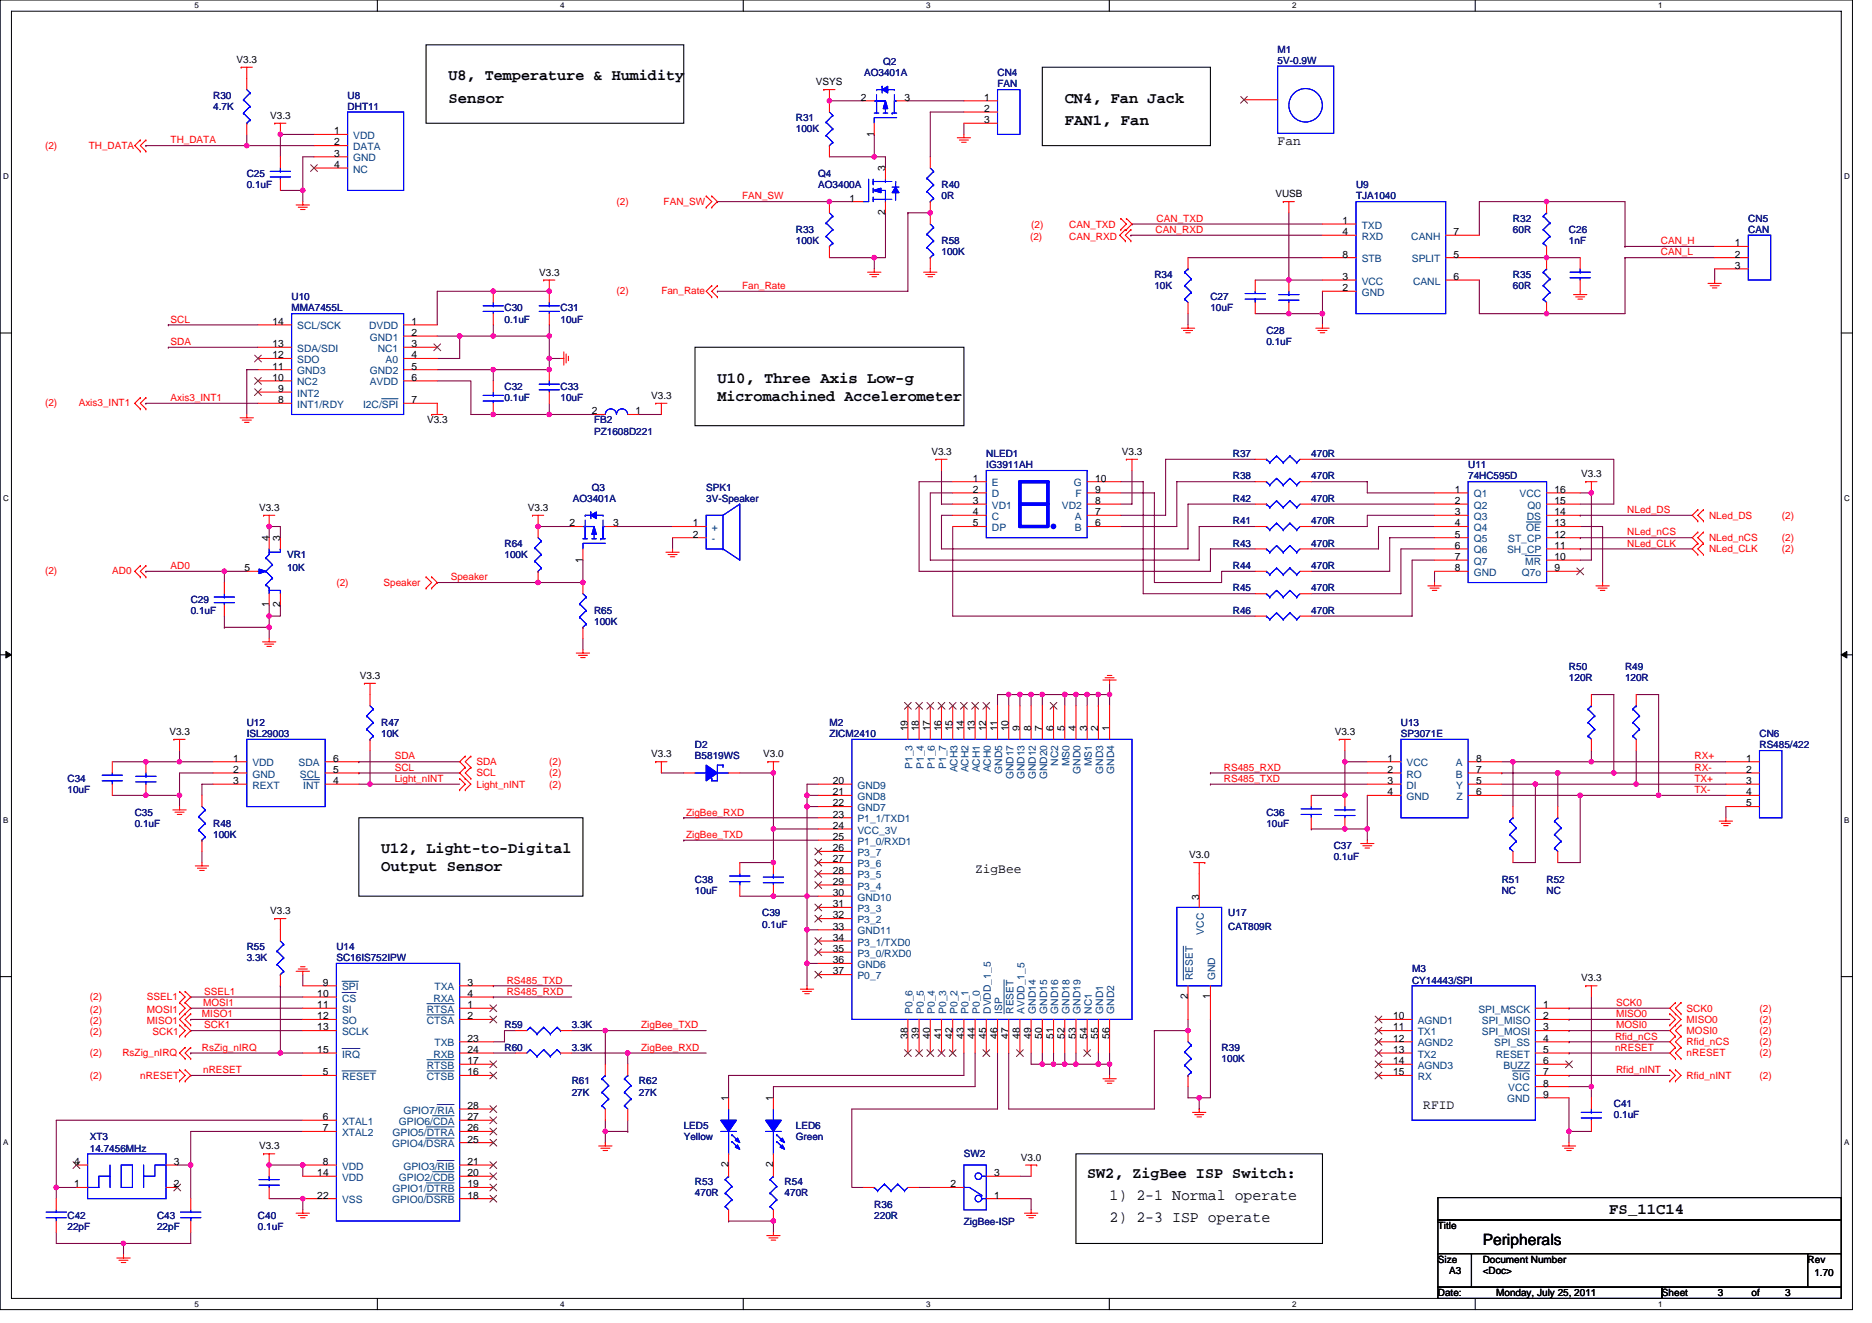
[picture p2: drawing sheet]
<svg xmlns="http://www.w3.org/2000/svg" width="297mm" height="210mm" viewBox="0 0 297 210" stroke-linecap="round" stroke-linejoin="round" font-family="sans-serif">
<defs><g id="words">
<g font-size="2.5">
<text x="71.2" y="12.8">U8, Temperature &amp; Humidity</text>
<text x="71.2" y="16.3">Sensor</text>
<text x="168.9" y="16.3">CN4, Fan Jack</text>
<text x="168.9" y="19.9">FAN1, Fan</text>
<text x="113.8" y="60.8">U10, Three Axis Low-g</text>
<text x="113.8" y="63.6">Micromachined Accelerometer</text>
<text x="60.5" y="135.4">U12, Light-to-Digital</text>
<text x="60.5" y="138.3">Output Sensor</text>
<text x="172.5" y="187">SW2, ZigBee ISP Switch:</text>
<text x="176.1" y="190.4">1) 2-1 Normal operate</text>
<text x="176.1" y="194">2) 2-3 ISP operate</text>
<text x="235.3" y="197.6">Peripherals</text>
<text x="255.4" y="192.7">FS_11C14</text>
</g>
<g font-size="2.1">
<text x="202.7" y="23">Fan</text>
<text x="154.7" y="138.6">ZigBee</text>
<text x="225.8" y="175.9">RFID</text>
</g>
<g font-size="1.6">
<text x="37.5" y="9.9">V3.3</text>
<text x="129.5" y="13.5">VSYS</text>
<text x="136.6" y="16">2</text>
<text x="143.5" y="16">3</text>
<text x="156.1" y="16">1</text>
<text x="156.1" y="17.8">2</text>
<text x="42.9" y="18.8">V3.3</text>
<text x="53" y="21.3">1</text>
<text x="53" y="23.1">2</text>
<text x="138.7" y="21.7" transform="rotate(-90 138.7 21.7)">1</text>
<text x="156.1" y="19.5">3</text>
<text x="53" y="24.9">3</text>
<text x="53" y="26.6">4</text>
<text x="140.5" y="27.2" transform="rotate(-90 140.5 27.2)">3</text>
<text x="134.8" y="32">1</text>
<text x="140.5" y="34.2" transform="rotate(-90 140.5 34.2)">2</text>
<text x="202.4" y="31.3">VUSB</text>
<text x="213" y="35.5">1</text>
<text x="213" y="37.3">4</text>
<text x="213" y="40.9">8</text>
<text x="230.6" y="37.3">7</text>
<text x="230.6" y="40.9">5</text>
<text x="275.3" y="39.1">1</text>
<text x="275.3" y="40.9">2</text>
<text x="85.6" y="43.7">V3.3</text>
<text x="213" y="46.2">2</text>
<text x="213" y="44.4">3</text>
<text x="230.6" y="44.4">6</text>
<text x="275.3" y="42.7">3</text>
<text x="43.2" y="51.5">14</text>
<text x="65.3" y="53.3">2</text>
<text x="65.3" y="51.5">1</text>
<text x="43.2" y="58.7">11</text>
<text x="43.2" y="56.9">12</text>
<text x="43.2" y="55.1">13</text>
<text x="65.3" y="58.7">5</text>
<text x="65.3" y="55.1">3</text>
<text x="65.3" y="56.9">4</text>
<text x="43.2" y="60.4">10</text>
<text x="44.1" y="64">8</text>
<text x="44.1" y="62.2">9</text>
<text x="65.3" y="60.4">6</text>
<text x="65.3" y="64">7</text>
<text x="93.9" y="65.8">2</text>
<text x="100.9" y="65.8">1</text>
<text x="103.3" y="63.3">V3.3</text>
<text x="67.8" y="67.2">V3.3</text>
<text x="147.8" y="72.2">V3.3</text>
<text x="154.4" y="76.4">1</text>
<text x="173.8" y="76.4">10</text>
<text x="178" y="72.2">V3.3</text>
<text x="250.9" y="75.7">V3.3</text>
<text x="41.1" y="81.1">V3.3</text>
<text x="83.8" y="81.1">V3.3</text>
<text x="90.4" y="83.5">2</text>
<text x="97.3" y="83.5">3</text>
<text x="109.9" y="83.5">1</text>
<text x="154.4" y="78.2">2</text>
<text x="154.4" y="80">3</text>
<text x="154.4" y="81.8">4</text>
<text x="154.4" y="83.5">5</text>
<text x="173.8" y="83.5">6</text>
<text x="173.8" y="81.8">7</text>
<text x="173.8" y="78.2">9</text>
<text x="173.8" y="80">8</text>
<text x="230.8" y="78.2">1</text>
<text x="230.8" y="80">2</text>
<text x="230.8" y="81.8">3</text>
<text x="230.8" y="83.5">4</text>
<text x="246.7" y="83.5">13</text>
<text x="246.7" y="81.8">14</text>
<text x="246.7" y="80">15</text>
<text x="246.7" y="78.2">16</text>
<text x="42.7" y="85.9" transform="rotate(-90 42.7 85.9)">4</text>
<text x="44.5" y="85.9" transform="rotate(-90 44.5 85.9)">3</text>
<text x="92.5" y="89.3" transform="rotate(-90 92.5 89.3)">1</text>
<text x="109.9" y="85.3">2</text>
<text x="230.8" y="85.3">5</text>
<text x="230.8" y="87.1">6</text>
<text x="230.8" y="88.9">7</text>
<text x="246.7" y="88.9">10</text>
<text x="246.7" y="87.1">11</text>
<text x="246.7" y="85.3">12</text>
<text x="38.8" y="90.7">5</text>
<text x="230.8" y="90.7">8</text>
<text x="246.7" y="90.7">9</text>
<text x="42.7" y="96.4" transform="rotate(-90 42.7 96.4)">1</text>
<text x="44.5" y="96.4" transform="rotate(-90 44.5 96.4)">2</text>
<text x="57.1" y="107.7">V3.3</text>
<text x="26.9" y="116.6">V3.3</text>
<text x="144" y="116.1" transform="rotate(-90 144 116.1)">19</text>
<text x="145.8" y="116.1" transform="rotate(-90 145.8 116.1)">18</text>
<text x="147.6" y="116.1" transform="rotate(-90 147.6 116.1)">17</text>
<text x="149.4" y="116.1" transform="rotate(-90 149.4 116.1)">16</text>
<text x="151.1" y="116.1" transform="rotate(-90 151.1 116.1)">15</text>
<text x="152.9" y="116.1" transform="rotate(-90 152.9 116.1)">14</text>
<text x="154.7" y="116.1" transform="rotate(-90 154.7 116.1)">13</text>
<text x="156.5" y="116.1" transform="rotate(-90 156.5 116.1)">12</text>
<text x="158.3" y="116.1" transform="rotate(-90 158.3 116.1)">11</text>
<text x="160" y="116.1" transform="rotate(-90 160 116.1)">10</text>
<text x="161.8" y="116.1" transform="rotate(-90 161.8 116.1)">9</text>
<text x="163.6" y="116.1" transform="rotate(-90 163.6 116.1)">8</text>
<text x="165.4" y="116.1" transform="rotate(-90 165.4 116.1)">7</text>
<text x="167.1" y="116.1" transform="rotate(-90 167.1 116.1)">6</text>
<text x="168.9" y="116.1" transform="rotate(-90 168.9 116.1)">5</text>
<text x="170.7" y="116.1" transform="rotate(-90 170.7 116.1)">4</text>
<text x="172.5" y="116.1" transform="rotate(-90 172.5 116.1)">3</text>
<text x="174.3" y="116.1" transform="rotate(-90 174.3 116.1)">2</text>
<text x="176" y="116.1" transform="rotate(-90 176 116.1)">1</text>
<text x="211.8" y="116.6">V3.3</text>
<text x="37" y="120.9">1</text>
<text x="37" y="122.7">2</text>
<text x="37" y="124.4">3</text>
<text x="52.8" y="124.4">4</text>
<text x="52.8" y="122.7">5</text>
<text x="52.8" y="120.9">6</text>
<text x="103.3" y="120.2">V3.3</text>
<text x="121.1" y="120.2">V3.0</text>
<text x="132.1" y="124.4">20</text>
<text x="220.2" y="120.9">1</text>
<text x="220.2" y="122.7">2</text>
<text x="220.2" y="124.4">3</text>
<text x="234.2" y="122.7">7</text>
<text x="234.2" y="120.9">8</text>
<text x="234.2" y="124.4">5</text>
<text x="277" y="120.9">1</text>
<text x="277" y="122.7">2</text>
<text x="277" y="124.4">3</text>
<text x="132.1" y="126.2">21</text>
<text x="132.1" y="128">22</text>
<text x="132.1" y="129.8">23</text>
<text x="132.1" y="131.6">24</text>
<text x="220.2" y="126.2">4</text>
<text x="234.2" y="126.2">6</text>
<text x="277" y="126.2">4</text>
<text x="277" y="128">5</text>
<text x="132.1" y="133.3">25</text>
<text x="132.1" y="135.1">26</text>
<text x="132.1" y="136.9">27</text>
<text x="188.7" y="136.2">V3.0</text>
<text x="132.1" y="138.7">28</text>
<text x="132.1" y="140.4">29</text>
<text x="132.1" y="142.2">30</text>
<text x="132.1" y="144">31</text>
<text x="190.3" y="142.8" transform="rotate(-90 190.3 142.8)">3</text>
<text x="42.9" y="145.1">V3.3</text>
<text x="132.1" y="145.8">32</text>
<text x="132.1" y="147.6">33</text>
<text x="132.1" y="149.3">34</text>
<text x="132.1" y="151.1">35</text>
<text x="132.1" y="152.9">36</text>
<text x="132.1" y="154.7">37</text>
<text x="250.9" y="155.7">V3.3</text>
<text x="50.4" y="160">11</text>
<text x="50.4" y="161.8">12</text>
<text x="50.4" y="158.2">10</text>
<text x="51.2" y="156.4">9</text>
<text x="74.2" y="160">1</text>
<text x="74.2" y="161.8">2</text>
<text x="74.2" y="156.4">3</text>
<text x="74.2" y="158.2">4</text>
<text x="188.5" y="158.6" transform="rotate(-90 188.5 158.6)">2</text>
<text x="192" y="158.6" transform="rotate(-90 192 158.6)">1</text>
<text x="221" y="161.8">10</text>
<text x="244.9" y="161.8">2</text>
<text x="244.9" y="160">1</text>
<text x="50.4" y="163.6">13</text>
<text x="50.4" y="167.1">15</text>
<text x="74.2" y="165.3">23</text>
<text x="74.2" y="167.1">24</text>
<text x="144" y="164.9" transform="rotate(-90 144 164.9)">38</text>
<text x="145.8" y="164.9" transform="rotate(-90 145.8 164.9)">39</text>
<text x="147.6" y="164.9" transform="rotate(-90 147.6 164.9)">40</text>
<text x="149.4" y="164.9" transform="rotate(-90 149.4 164.9)">41</text>
<text x="151.1" y="164.9" transform="rotate(-90 151.1 164.9)">42</text>
<text x="152.9" y="164.9" transform="rotate(-90 152.9 164.9)">43</text>
<text x="154.7" y="164.9" transform="rotate(-90 154.7 164.9)">44</text>
<text x="156.5" y="164.9" transform="rotate(-90 156.5 164.9)">45</text>
<text x="158.3" y="164.9" transform="rotate(-90 158.3 164.9)">46</text>
<text x="160" y="164.9" transform="rotate(-90 160 164.9)">47</text>
<text x="161.8" y="164.9" transform="rotate(-90 161.8 164.9)">48</text>
<text x="163.6" y="164.9" transform="rotate(-90 163.6 164.9)">49</text>
<text x="165.4" y="164.9" transform="rotate(-90 165.4 164.9)">50</text>
<text x="167.1" y="164.9" transform="rotate(-90 167.1 164.9)">51</text>
<text x="168.9" y="164.9" transform="rotate(-90 168.9 164.9)">52</text>
<text x="170.7" y="164.9" transform="rotate(-90 170.7 164.9)">53</text>
<text x="172.5" y="164.9" transform="rotate(-90 172.5 164.9)">54</text>
<text x="174.3" y="164.9" transform="rotate(-90 174.3 164.9)">55</text>
<text x="176" y="164.9" transform="rotate(-90 176 164.9)">56</text>
<text x="221" y="163.6">11</text>
<text x="221" y="165.3">12</text>
<text x="221" y="167.1">13</text>
<text x="244.9" y="163.6">3</text>
<text x="244.9" y="165.3">4</text>
<text x="244.9" y="167.1">5</text>
<text x="51.2" y="170.7">5</text>
<text x="74.2" y="170.7">16</text>
<text x="74.2" y="168.9">17</text>
<text x="221" y="168.9">14</text>
<text x="221" y="170.7">15</text>
<text x="244.9" y="170.7">7</text>
<text x="244.9" y="172.4">8</text>
<text x="244.9" y="168.9">6</text>
<text x="51.2" y="177.8">6</text>
<text x="51.2" y="179.6">7</text>
<text x="74.2" y="179.6">26</text>
<text x="74.2" y="177.8">27</text>
<text x="74.2" y="176">28</text>
<text x="115.6" y="174.8" transform="rotate(-90 115.6 174.8)">1</text>
<text x="122.7" y="174.8" transform="rotate(-90 122.7 174.8)">1</text>
<text x="244.9" y="174.2">9</text>
<text x="11.8" y="184.9">4</text>
<text x="27.6" y="184.9">3</text>
<text x="41.1" y="182.4">V3.3</text>
<text x="51.2" y="184.9">8</text>
<text x="74.2" y="184.9">21</text>
<text x="74.2" y="181.3">25</text>
<text x="115.6" y="185.3" transform="rotate(-90 115.6 185.3)">2</text>
<text x="122.7" y="185.3" transform="rotate(-90 122.7 185.3)">2</text>
<text x="162" y="184.2">V3.0</text>
<text x="11.8" y="188.4">1</text>
<text x="27.6" y="188.4">2</text>
<text x="50.4" y="186.7">14</text>
<text x="50.4" y="190.2">22</text>
<text x="74.2" y="190.2">18</text>
<text x="74.2" y="188.4">19</text>
<text x="74.2" y="186.7">20</text>
<text x="150.8" y="188.4">2</text>
<text x="157.8" y="190.2">1</text>
<text x="157.8" y="186.7">3</text>
<text x="228.2" y="195.1">Title</text>
<text x="228.2" y="200.4">Size</text>
<text x="229.9" y="202.2">A3</text>
<text x="235.3" y="200.4">Document Number</text>
<text x="235.3" y="202.2">&lt;Doc&gt;</text>
<text x="286.8" y="200.4">Rev</text>
<text x="287.9" y="202.5">1.70</text>
<text x="228.2" y="205.7">Date:</text>
<text x="237.4" y="205.7">Monday, July 25, 2011</text>
<text x="263.7" y="205.7">Sheet</text>
<text x="272.6" y="205.7">3</text>
<text x="277.9" y="205.7">of</text>
<text x="283.3" y="205.7">3</text>
</g>
<g font-size="1.6" fill="#000080">
<text x="140.1" y="10.3">Q2</text>
<text x="202.7" y="8.4">M1</text>
<text x="202.7" y="10.1">5V-0.9W</text>
<text x="33.8" y="15.6">R30</text>
<text x="33.8" y="17.4">4.7K</text>
<text x="55.2" y="15.6">U8</text>
<text x="55.2" y="17.4">DHT11</text>
<text x="137.1" y="12.1">AO3401A</text>
<text x="158.3" y="12.1">CN4</text>
<text x="158.3" y="13.9">FAN</text>
<text x="126.3" y="19.2">R31</text>
<text x="126.3" y="21">100K</text>
<text x="39.2" y="28.1">C25</text>
<text x="39.2" y="29.9">0.1uF</text>
<text x="129.8" y="28.1">Q4</text>
<text x="129.8" y="29.9">AO3400A</text>
<text x="149.4" y="29.9">R40</text>
<text x="215.2" y="29.9">U9</text>
<text x="149.4" y="31.6">0R</text>
<text x="215.2" y="31.6">TJA1040</text>
<text x="240.1" y="35.2">R32</text>
<text x="277.4" y="35.2">CN5</text>
<text x="126.3" y="37">R33</text>
<text x="126.3" y="38.8">100K</text>
<text x="149.4" y="38.8">R58</text>
<text x="149.4" y="40.5">100K</text>
<text x="240.1" y="37">60R</text>
<text x="249" y="37">C26</text>
<text x="249" y="38.8">1nF</text>
<text x="277.4" y="37">CAN</text>
<text x="46.3" y="47.6">U10</text>
<text x="183.2" y="44.1">R34</text>
<text x="183.2" y="45.9">10K</text>
<text x="192.1" y="47.6">C27</text>
<text x="240.1" y="44.1">R35</text>
<text x="240.1" y="45.9">60R</text>
<text x="46.3" y="49.4">MMA7455L</text>
<text x="80" y="49.4">C30</text>
<text x="80" y="51.2">0.1uF</text>
<text x="88.9" y="49.4">C31</text>
<text x="88.9" y="51.2">10uF</text>
<text x="192.1" y="49.4">10uF</text>
<text x="201" y="53">C28</text>
<text x="201" y="54.8">0.1uF</text>
<text x="80" y="61.9">C32</text>
<text x="80" y="63.6">0.1uF</text>
<text x="88.9" y="61.9">C33</text>
<text x="88.9" y="63.6">10uF</text>
<text x="94.3" y="67.2">FB2</text>
<text x="94.3" y="69">PZ1608D221</text>
<text x="93.9" y="77.9">Q3</text>
<text x="112.1" y="77.9">SPK1</text>
<text x="156.5" y="72.5">NLED1</text>
<text x="156.5" y="74.3">IG3911AH</text>
<text x="195.6" y="72.5">R37</text>
<text x="195.6" y="76.1">R38</text>
<text x="208.1" y="72.5">470R</text>
<text x="208.1" y="76.1">470R</text>
<text x="233" y="74.3">U11</text>
<text x="233" y="76.1">74HC595D</text>
<text x="90.9" y="79.7">AO3401A</text>
<text x="112.1" y="79.7">3V-Speaker</text>
<text x="195.6" y="83.2">R41</text>
<text x="195.6" y="79.7">R42</text>
<text x="208.1" y="83.2">470R</text>
<text x="208.1" y="79.7">470R</text>
<text x="45.5" y="88.5">VR1</text>
<text x="80" y="86.8">R64</text>
<text x="80" y="88.5">100K</text>
<text x="195.6" y="86.8">R43</text>
<text x="208.1" y="86.8">470R</text>
<text x="30.3" y="95.7">C29</text>
<text x="45.5" y="90.7">10K</text>
<text x="195.6" y="90.3">R44</text>
<text x="195.6" y="93.9">R45</text>
<text x="208.1" y="90.3">470R</text>
<text x="208.1" y="93.9">470R</text>
<text x="30.3" y="97.4">0.1uF</text>
<text x="94.3" y="97.4">R65</text>
<text x="94.3" y="99.2">100K</text>
<text x="195.6" y="97.4">R46</text>
<text x="208.1" y="97.4">470R</text>
<text x="249" y="106.3">R50</text>
<text x="257.8" y="106.3">R49</text>
<text x="249" y="108.1">120R</text>
<text x="257.8" y="108.1">120R</text>
<text x="39.2" y="115.2">U12</text>
<text x="39.2" y="117">ISL29003</text>
<text x="60.5" y="115.2">R47</text>
<text x="60.5" y="117">10K</text>
<text x="110.3" y="118.8">D2</text>
<text x="131.6" y="115.2">M2</text>
<text x="131.6" y="117">ZICM2410</text>
<text x="222.3" y="115.2">U13</text>
<text x="222.3" y="117">SP3071E</text>
<text x="279.2" y="117">CN6</text>
<text x="279.2" y="118.8">RS485/422</text>
<text x="10.7" y="124.1">C34</text>
<text x="10.7" y="125.9">10uF</text>
<text x="110.3" y="120.5">B5819WS</text>
<text x="21.4" y="129.4">C35</text>
<text x="21.4" y="131.2">0.1uF</text>
<text x="33.8" y="131.2">R48</text>
<text x="201" y="129.4">C36</text>
<text x="201" y="131.2">10uF</text>
<text x="33.8" y="133">100K</text>
<text x="211.6" y="134.8">C37</text>
<text x="211.6" y="136.5">0.1uF</text>
<text x="110.3" y="140.1">C38</text>
<text x="110.3" y="141.9">10uF</text>
<text x="238.3" y="140.1">R51</text>
<text x="238.3" y="141.9">NC</text>
<text x="245.4" y="140.1">R52</text>
<text x="245.4" y="141.9">NC</text>
<text x="120.9" y="145.4">C39</text>
<text x="120.9" y="147.2">0.1uF</text>
<text x="194.9" y="145.4">U17</text>
<text x="194.9" y="147.6">CAT809R</text>
<text x="39.2" y="150.8">R55</text>
<text x="39.2" y="152.5">3.3K</text>
<text x="53.4" y="150.8">U14</text>
<text x="53.4" y="152.5">SC16IS752IPW</text>
<text x="224.1" y="154.3">M3</text>
<text x="224.1" y="156.1">CY14443/SPI</text>
<text x="80" y="163.2">R59</text>
<text x="80" y="166.8">R60</text>
<text x="90.7" y="163.2">3.3K</text>
<text x="90.7" y="166.8">3.3K</text>
<text x="193.8" y="166.8">R39</text>
<text x="90.7" y="172.1">R61</text>
<text x="90.7" y="173.9">27K</text>
<text x="101.4" y="172.1">R62</text>
<text x="101.4" y="173.9">27K</text>
<text x="193.8" y="168.6">100K</text>
<text x="108.5" y="179.2">LED5</text>
<text x="126.3" y="179.2">LED6</text>
<text x="256.1" y="175.7">C41</text>
<text x="256.1" y="177.4">0.1uF</text>
<text x="14.3" y="181">XT3</text>
<text x="14.3" y="182.8">14.7456MHz</text>
<text x="108.5" y="181">Yellow</text>
<text x="126.3" y="181">Green</text>
<text x="152.9" y="183.7">SW2</text>
<text x="110.3" y="188.1">R53</text>
<text x="110.3" y="189.9">470R</text>
<text x="124.5" y="188.1">R54</text>
<text x="124.5" y="189.9">470R</text>
<text x="138.7" y="191.7">R36</text>
<text x="10.7" y="193.4">C42</text>
<text x="10.7" y="195.2">22pF</text>
<text x="24.9" y="193.4">C43</text>
<text x="24.9" y="195.2">22pF</text>
<text x="40.9" y="193.4">C40</text>
<text x="40.9" y="195.2">0.1uF</text>
<text x="138.7" y="193.4">220R</text>
<text x="152.9" y="194.5">ZigBee-ISP</text>
</g>
<g font-size="1.6" fill="#f00">
<text x="7.2" y="23.6">(2)</text>
<text x="14.1" y="23.6">TH_DATA</text>
<text x="27.1" y="22.8">TH_DATA</text>
<text x="97.8" y="32.5">(2)</text>
<text x="105.3" y="32.5">FAN_SW</text>
<text x="117.7" y="31.6">FAN_SW</text>
<text x="183.5" y="35.2">CAN_TXD</text>
<text x="163.4" y="38">(2)</text>
<text x="163.6" y="36.3">(2)</text>
<text x="169.7" y="36.3">CAN_TXD</text>
<text x="169.7" y="38">CAN_RXD</text>
<text x="183.4" y="37">CAN_RXD</text>
<text x="263.5" y="38.8">CAN_H</text>
<text x="263.5" y="40.5">CAN_L</text>
<text x="97.8" y="46.6">(2)</text>
<text x="104.9" y="46.6">Fan_Rate</text>
<text x="117.7" y="45.9">Fan_Rate</text>
<text x="27.1" y="51.2">SCL</text>
<text x="27.1" y="54.8">SDA</text>
<text x="7.2" y="64.4">(2)</text>
<text x="12.5" y="64.4">Axis3_INT1</text>
<text x="27.1" y="63.6">Axis3_INT1</text>
<text x="258.2" y="81.4">NLed_DS</text>
<text x="271.2" y="82.3">NLed_DS</text>
<text x="282.7" y="82.3">(2)</text>
<text x="258.2" y="85">NLed_nCS</text>
<text x="258.2" y="86.8">NLed_CLK</text>
<text x="271.2" y="85.9">NLed_nCS</text>
<text x="271.2" y="87.7">NLed_CLK</text>
<text x="282.7" y="85.9">(2)</text>
<text x="282.7" y="87.7">(2)</text>
<text x="7.2" y="91">(2)</text>
<text x="17.8" y="91">AD0</text>
<text x="27.1" y="90.3">AD0</text>
<text x="53.4" y="93">(2)</text>
<text x="60.9" y="93">Speaker</text>
<text x="71.5" y="92.1">Speaker</text>
<text x="62.6" y="122.3">SCL</text>
<text x="62.6" y="120.5">SDA</text>
<text x="62.6" y="124.1">Light_nINT</text>
<text x="75.6" y="125">Light_nINT</text>
<text x="75.6" y="123.2">SCL</text>
<text x="75.6" y="121.4">SDA</text>
<text x="87.2" y="125">(2)</text>
<text x="87.2" y="123.2">(2)</text>
<text x="87.2" y="121.4">(2)</text>
<text x="194.2" y="124.1">RS485_TXD</text>
<text x="194.2" y="122.3">RS485_RXD</text>
<text x="268.9" y="122.3">RX-</text>
<text x="268.9" y="124.1">TX+</text>
<text x="268.9" y="120.5">RX+</text>
<text x="268.9" y="125.9">TX-</text>
<text x="108.9" y="129.4">ZigBee_RXD</text>
<text x="108.9" y="133">ZigBee_TXD</text>
<text x="14.3" y="158.8">(2)</text>
<text x="14.3" y="160.7">(2)</text>
<text x="23.3" y="158.8">SSEL1</text>
<text x="23.3" y="160.7">MOSI1</text>
<text x="32" y="161.4">MISO1</text>
<text x="32.2" y="159.7">MOSI1</text>
<text x="32.4" y="157.9">SSEL1</text>
<text x="80.4" y="156.1">RS485_TXD</text>
<text x="80.4" y="157.9">RS485_RXD</text>
<text x="256.4" y="161.4">MISO0</text>
<text x="256.4" y="159.7">SCK0</text>
<text x="267.6" y="160.5">SCK0</text>
<text x="279.2" y="160.5">(2)</text>
<text x="14.3" y="164.3">(2)</text>
<text x="14.3" y="167.7">(2)</text>
<text x="14.3" y="162.5">(2)</text>
<text x="19.4" y="167.7">RsZig_nIRQ</text>
<text x="23.3" y="162.5">MISO1</text>
<text x="24.2" y="164.3">SCK1</text>
<text x="32" y="166.8">RsZig_nIRQ</text>
<text x="32.4" y="163.2">SCK1</text>
<text x="101.7" y="166.8">ZigBee_RXD</text>
<text x="101.7" y="163.2">ZigBee_TXD</text>
<text x="256.3" y="165">Rfid_nCS</text>
<text x="256.3" y="166.8">nRESET</text>
<text x="256.4" y="163.2">MOSI0</text>
<text x="267.6" y="162.3">MISO0</text>
<text x="267.6" y="165.9">Rfid_nCS</text>
<text x="267.6" y="167.7">nRESET</text>
<text x="267.6" y="164.1">MOSI0</text>
<text x="279.2" y="165.9">(2)</text>
<text x="279.2" y="167.7">(2)</text>
<text x="279.2" y="162.3">(2)</text>
<text x="279.2" y="164.1">(2)</text>
<text x="14.3" y="171.2">(2)</text>
<text x="22.3" y="171.2">nRESET</text>
<text x="32.2" y="170.3">nRESET</text>
<text x="256.4" y="170.3">Rfid_nINT</text>
<text x="267.6" y="171.2">Rfid_nINT</text>
<text x="279.2" y="171.2">(2)</text>
</g>
<g font-size="1.6" fill="#004080">
<text x="56" y="22.1">VDD</text>
<text x="56" y="23.8">DATA</text>
<text x="56" y="25.6">GND</text>
<text x="56" y="27.4">NC</text>
<text x="216.1" y="36.3">TXD</text>
<text x="216.1" y="38.1">RXD</text>
<text x="216.1" y="41.6">STB</text>
<text x="223.9" y="38.1">CANH</text>
<text x="224" y="41.6">SPLIT</text>
<text x="216.1" y="46.9">GND</text>
<text x="216.1" y="45.2">VCC</text>
<text x="224.2" y="45.2">CANL</text>
<text x="47.2" y="52.3">SCL/SCK</text>
<text x="58.6" y="52.3">DVDD</text>
<text x="47.2" y="59.4">GND3</text>
<text x="47.2" y="57.6">SDO</text>
<text x="47.2" y="55.8">SDA/SDI</text>
<text x="58.7" y="54.1">GND1</text>
<text x="58.7" y="59.4">GND2</text>
<text x="59.9" y="55.8">NC1</text>
<text x="61.2" y="57.6">A0</text>
<text x="47.2" y="64.7">INT1/RDY</text>
<text x="47.2" y="62.9">INT2</text>
<text x="47.2" y="61.2">NC2</text>
<text x="57.6" y="64.7">I2C/SPI</text>
<text x="58.7" y="61.2">AVDD</text>
<text x="157.4" y="77.2">E</text>
<text x="170.4" y="77.2">G</text>
<text x="157.4" y="79">D</text>
<text x="157.4" y="80.7">VD1</text>
<text x="157.4" y="82.5">C</text>
<text x="168.5" y="80.7">VD2</text>
<text x="170.5" y="82.5">A</text>
<text x="170.6" y="79">F</text>
<text x="233.8" y="79">Q1</text>
<text x="233.8" y="80.7">Q2</text>
<text x="233.8" y="82.5">Q3</text>
<text x="241.1" y="79">VCC</text>
<text x="242.3" y="82.5">DS</text>
<text x="242.4" y="80.7">Q0</text>
<text x="112.9" y="84.3">+</text>
<text x="112.9" y="86.1">-</text>
<text x="157.4" y="84.3">DP</text>
<text x="170.5" y="84.3">B</text>
<text x="233.8" y="84.3">Q4</text>
<text x="233.8" y="86.1">Q5</text>
<text x="233.8" y="87.8">Q6</text>
<text x="233.8" y="89.6">Q7</text>
<text x="239.1" y="87.8">SH_CP</text>
<text x="239.3" y="86.1">ST_CP</text>
<text x="242" y="89.6">MR</text>
<text x="242.2" y="84.3">OE</text>
<text x="233.8" y="91.4">GND</text>
<text x="241.5" y="91.4">Q7o</text>
<text x="40" y="121.6">VDD</text>
<text x="40" y="123.4">GND</text>
<text x="40" y="125.2">REXT</text>
<text x="47.4" y="121.6">SDA</text>
<text x="47.6" y="123.4">SCL</text>
<text x="48.1" y="125.2">INT</text>
<text x="136.1" y="125.2">GND9</text>
<text x="144.8" y="122" transform="rotate(-90 144.8 122)">P1_3</text>
<text x="146.6" y="122" transform="rotate(-90 146.6 122)">P1_4</text>
<text x="148.4" y="122" transform="rotate(-90 148.4 122)">P1_6</text>
<text x="150.1" y="122" transform="rotate(-90 150.1 122)">P1_7</text>
<text x="151.9" y="122.6" transform="rotate(-90 151.9 122.6)">ACH3</text>
<text x="153.7" y="122.6" transform="rotate(-90 153.7 122.6)">ACH2</text>
<text x="155.5" y="122.6" transform="rotate(-90 155.5 122.6)">ACH1</text>
<text x="157.2" y="122.6" transform="rotate(-90 157.2 122.6)">ACH0</text>
<text x="159" y="122.8" transform="rotate(-90 159 122.8)">GND5</text>
<text x="160.8" y="123.7" transform="rotate(-90 160.8 123.7)">GND17</text>
<text x="162.6" y="123.7" transform="rotate(-90 162.6 123.7)">GND13</text>
<text x="164.4" y="123.7" transform="rotate(-90 164.4 123.7)">GND12</text>
<text x="166.1" y="123.7" transform="rotate(-90 166.1 123.7)">GND20</text>
<text x="167.9" y="121.5" transform="rotate(-90 167.9 121.5)">NC2</text>
<text x="169.7" y="121.6" transform="rotate(-90 169.7 121.6)">MS0</text>
<text x="171.5" y="122.8" transform="rotate(-90 171.5 122.8)">GND0</text>
<text x="173.2" y="121.6" transform="rotate(-90 173.2 121.6)">MS1</text>
<text x="175" y="122.8" transform="rotate(-90 175 122.8)">GND3</text>
<text x="176.8" y="122.8" transform="rotate(-90 176.8 122.8)">GND4</text>
<text x="223.2" y="121.6">VCC</text>
<text x="223.2" y="123.4">RO</text>
<text x="223.2" y="125.2">DI</text>
<text x="231" y="123.4">B</text>
<text x="231" y="121.6">A</text>
<text x="231" y="125.2">Y</text>
<text x="136.1" y="127">GND8</text>
<text x="136.1" y="128.7">GND7</text>
<text x="136.1" y="130.5">P1_1/TXD1</text>
<text x="223.2" y="127">GND</text>
<text x="231.1" y="127">Z</text>
<text x="136.1" y="132.3">VCC_3V</text>
<text x="136.1" y="134.1">P1_0/RXD1</text>
<text x="136.1" y="135.8">P3_7</text>
<text x="136.1" y="137.6">P3_6</text>
<text x="136.1" y="139.4">P3_5</text>
<text x="136.1" y="141.2">P3_4</text>
<text x="136.1" y="143">GND10</text>
<text x="136.1" y="144.7">P3_3</text>
<text x="136.1" y="146.5">P3_2</text>
<text x="136.1" y="148.3">GND11</text>
<text x="191" y="148.4" transform="rotate(-90 191 148.4)">VCC</text>
<text x="136.1" y="150.1">P3_1/TXD0</text>
<text x="136.1" y="151.8">P3_0/RXD0</text>
<text x="136.1" y="153.6">GND6</text>
<text x="136.1" y="155.4">P0_7</text>
<text x="189.2" y="155.6" transform="rotate(-90 189.2 155.6)">RESET</text>
<text x="192.8" y="155.6" transform="rotate(-90 192.8 155.6)">GND</text>
<text x="54.3" y="157.2">SPI</text>
<text x="54.3" y="159">CS</text>
<text x="54.3" y="160.7">SI</text>
<text x="67.7" y="160.7">RTSA</text>
<text x="68.8" y="159">RXA</text>
<text x="68.9" y="157.2">TXA</text>
<text x="144.8" y="160.9" transform="rotate(-90 144.8 160.9)">P0_6</text>
<text x="146.6" y="160.9" transform="rotate(-90 146.6 160.9)">P0_5</text>
<text x="148.4" y="160.9" transform="rotate(-90 148.4 160.9)">P0_4</text>
<text x="150.1" y="160.9" transform="rotate(-90 150.1 160.9)">P0_3</text>
<text x="151.9" y="160.9" transform="rotate(-90 151.9 160.9)">P0_2</text>
<text x="153.7" y="160.9" transform="rotate(-90 153.7 160.9)">P0_1</text>
<text x="155.5" y="160.9" transform="rotate(-90 155.5 160.9)">P0_0</text>
<text x="157.2" y="160.9" transform="rotate(-90 157.2 160.9)">DVDD_1_5</text>
<text x="159" y="160.9" transform="rotate(-90 159 160.9)">ISP</text>
<text x="160.8" y="160.9" transform="rotate(-90 160.8 160.9)">RESET</text>
<text x="162.6" y="160.9" transform="rotate(-90 162.6 160.9)">AVDD_1_5</text>
<text x="164.4" y="160.9" transform="rotate(-90 164.4 160.9)">GND14</text>
<text x="166.1" y="160.9" transform="rotate(-90 166.1 160.9)">GND15</text>
<text x="167.9" y="160.9" transform="rotate(-90 167.9 160.9)">GND16</text>
<text x="169.7" y="160.9" transform="rotate(-90 169.7 160.9)">GND18</text>
<text x="171.5" y="160.9" transform="rotate(-90 171.5 160.9)">GND19</text>
<text x="173.2" y="160.9" transform="rotate(-90 173.2 160.9)">NC1</text>
<text x="175" y="160.9" transform="rotate(-90 175 160.9)">GND1</text>
<text x="176.8" y="160.9" transform="rotate(-90 176.8 160.9)">GND2</text>
<text x="234.6" y="160.7">SPI_MSCK</text>
<text x="54.3" y="162.5">SO</text>
<text x="54.3" y="164.3">SCLK</text>
<text x="54.3" y="167.9">IRQ</text>
<text x="67.7" y="162.5">CTSA</text>
<text x="68.8" y="167.9">RXB</text>
<text x="68.9" y="166.1">TXB</text>
<text x="225" y="162.5">AGND1</text>
<text x="225" y="164.3">TX1</text>
<text x="225" y="166.1">AGND2</text>
<text x="225" y="167.9">TX2</text>
<text x="235.1" y="162.5">SPI_MISO</text>
<text x="235.1" y="164.3">SPI_MOSI</text>
<text x="237.1" y="166.1">SPI_SS</text>
<text x="237.3" y="167.9">RESET</text>
<text x="54.3" y="171.4">RESET</text>
<text x="67.7" y="171.4">CTSB</text>
<text x="67.7" y="169.6">RTSB</text>
<text x="225" y="169.6">AGND3</text>
<text x="225" y="171.4">RX</text>
<text x="238.5" y="169.6">BUZZ</text>
<text x="239.3" y="173.2">VCC</text>
<text x="240" y="171.4">SIG</text>
<text x="54.3" y="178.5">XTAL1</text>
<text x="63.3" y="178.5">GPIO6/CDA</text>
<text x="64" y="176.7">GPIO7/RIA</text>
<text x="239.2" y="175">GND</text>
<text x="54.3" y="180.3">XTAL2</text>
<text x="54.3" y="185.6">VDD</text>
<text x="62.2" y="182.1">GPIO4/DSRA</text>
<text x="62.3" y="180.3">GPIO5/DTRA</text>
<text x="64" y="185.6">GPIO3/RIB</text>
<text x="54.3" y="187.4">VDD</text>
<text x="54.3" y="191">VSS</text>
<text x="62.2" y="191">GPIO0/DSRB</text>
<text x="62.3" y="189.2">GPIO1/DTRB</text>
<text x="63.3" y="187.4">GPIO2/CDB</text>
</g>
<g font-size="1.3">
<text x="30.8" y="1.3">5</text>
<text x="88.9" y="1.3">4</text>
<text x="147" y="1.3">3</text>
<text x="205" y="1.3">2</text>
<text x="263.1" y="1.3">1</text>
<text x=".5" y="28.4">D</text>
<text x="292.6" y="28.4">D</text>
<text x=".5" y="79.5">C</text>
<text x="292.6" y="79.5">C</text>
<text x=".5" y="130.6">B</text>
<text x="292.6" y="130.6">B</text>
<text x=".5" y="181.7">A</text>
<text x="292.6" y="181.7">A</text>
<text x="30.8" y="207.4">5</text>
<text x="88.9" y="207.4">4</text>
<text x="147" y="207.4">3</text>
<text x="205" y="207.4">2</text>
<text x="263.1" y="207.4">1</text>
</g>
</g></defs>
<path d="M0 0h293.9v207.9h-293.9zM1.8 1.8h290.4v204.3h-290.4z" fill="none" stroke="#000" stroke-width=".16"/>
<g fill="#fff">
<path d="M30.8 .2h.7v1.4h-.7z"/>
<path d="M30.8 206.3h.7v1.4h-.7z"/>
</g>
<path d="M59.9 0v1.8M59.9 206.1v1.8" fill="none" stroke="#000" stroke-width=".17"/>
<g fill="#fff">
<path d="M88.9 .2h.7v1.4h-.7z"/>
<path d="M88.9 206.3h.7v1.4h-.7z"/>
</g>
<path d="M117.9 0v1.8M117.9 206.1v1.8" fill="none" stroke="#000" stroke-width=".17"/>
<g fill="#fff">
<path d="M147 .2h.7v1.4h-.7z"/>
<path d="M147 206.3h.7v1.4h-.7z"/>
</g>
<path d="M176 0v1.8M176 206.1v1.8" fill="none" stroke="#000" stroke-width=".17"/>
<g fill="#fff">
<path d="M205 .2h.7v1.4h-.7z"/>
<path d="M205 206.3h.7v1.4h-.7z"/>
</g>
<path d="M234.1 0v1.8M234.1 206.1v1.8" fill="none" stroke="#000" stroke-width=".17"/>
<g fill="#fff">
<path d="M263.1 .2h.7v1.4h-.7z"/>
<path d="M263.1 206.3h.7v1.4h-.7z"/>
<path d="M.5 27.3h.9v1.4h-.9z"/>
<path d="M292.6 27.3h.9v1.4h-.9z"/>
<path d="M.5 78.4h.9v1.4h-.9z"/>
<path d="M292.6 78.4h.9v1.4h-.9z"/>
</g>
<path d="M0 52.9h1.8M292.2 52.9h1.7" fill="none" stroke="#000" stroke-width=".17"/>
<g fill="#fff">
<path d="M.5 129.5h.8v1.4h-.8z"/>
<path d="M292.6 129.5h.9v1.4h-.9z"/>
</g>
<path d="M0 103.9h1.8M292.2 103.9h1.7" fill="none" stroke="#000" stroke-width=".17"/>
<path d="M.9 103.4l.9 .5-.9 .5zM292.2 103.9l.8-.5v1z" fill="#000" stroke="#000" stroke-width=".16"/>
<g fill="#fff">
<path d="M.5 180.5h.8v1.4h-.8z"/>
<path d="M292.6 180.5h.9v1.4h-.9z"/>
</g>
<g fill="none" stroke="#000" stroke-width=".17">
<path d="M67.6 7.1h40.9v12.5h-40.9zM165.4 10.7h26.7v12.4h-26.7zM110.3 55.1h42.6v12.5h-42.6zM56.9 129.8h35.6v12.4h-35.6zM0 155h1.8M292.2 155h1.7M170.7 183.1h39.1v14.3h-39.1zM228.2 190.1h64v3.5h-64zM228.2 193.6h64v5.4h-64zM228.2 199h5.3v5.3h-5.3zM233.5 199h53.3v5.3h-53.3zM286.8 199h5.4v5.3h-5.4z"/>
<path d="M228.2 204.3h35.5v1.8h-35.5zM263.7 204.3h28.5v1.8h-28.5z"/>
</g>
<g fill="none" stroke="#800040" stroke-width=".17">
<path d="M131.6 16h.1M131.6 16h5.3M144.1 16h8.8M152.9 19.6v1.7M152.9 17.8h-5.3v7.1M23.2 23.1h.1M23.2 23.1h26.6M39.2 23.1h.1M39.2 21.3v1.8M44.5 21.3v3.6M44.5 30.2h3.5M44.5 21.3h.1"/>
<path d="M44.5 21.3h5.3M48 30.2h.1M48 30.2v1.8M49.8 24.9h-1.8v5.3M113.8 32h.1M113.8 32h21.4M131.6 32h.1M131.6 24.9h7.1M138.7 21.3v3.6h1.8v1.8M138.7 21.3h.1M140.5 33.8v7.1h-1.8M144.1 33.8h.1"/>
<path d="M144.1 33.8v12.4h-30.3M144.1 33.8h3.5M179.4 37.3h.1M179.4 37.3h30.4M179.6 35.6h.1M179.6 35.6h30.2M204.5 33.8v10.6M245.4 32h-10.7v5.3M245.4 32h.1M245.4 32h12.4v7.1M257.8 39.1h.1M257.8 39.1h14.3"/>
<path d="M26.7 51.6h.1M26.7 55.1h.1M26.7 51.6h14.2M26.7 55.1h14.2M40.9 58.7h-1.7v7.1M69.4 53.3h3.5M69.4 58.7h8.9M72.9 53.3v3.6h-3.5M72.9 53.3h.1M72.9 53.3h14.3M78.3 58.7h.1M78.3 51.6v1.7"/>
<path d="M78.3 53.3h.1M78.3 46.2h-8.9v5.4M78.3 46.2h.1M78.3 58.7v1.8M78.3 46.2h8.9M87.2 56.9h.1M87.2 53.3h.1M87.2 53.3v5.4h-8.9M87.2 56.9h1.7M87.2 51.6v1.7M113.8 46.2h.1M131.6 40.9h7.1"/>
<path d="M138.7 40.9h.1M138.7 40.9v1.8M188.5 40.9h21.3M188.5 49.8v1.8M199.2 49.8h5.3M199.2 44.4h5.3M204.5 44.4h.1M204.5 49.8h.1M204.5 44.4h5.3M204.5 49.8h5.3M209.8 49.8v1.8M209.8 46.2h.1"/>
<path d="M209.8 46.2v3.6M234.7 40.9h10.7M234.7 44.4v5.4h10.7M245.4 40.9h.1M245.4 49.8h.1M245.4 40.9h5.3M257.8 40.9v8.9h-12.4M257.8 40.9h.1M257.8 40.9h14.3M272.1 42.7v1.7M23.2 64h.1M23.2 64h17.7"/>
<path d="M69.4 60.5h5.3v5.3h3.6M78.3 65.8h.1M78.3 65.8h16M87.2 65.8h.1M87.2 64v1.8M101.4 65.8h3.5M149.4 74.7v5.3h1.8M151.2 78.2h-3.6v10.7h42.7v-5.3h8.9M151.2 76.5h-5.4v14.2h46.3v-3.6h7.1M177.8 78.2h5.4v14.3h10.6v-1.8h5.4M177.8 76.5h3.6v17.7h17.8M179.6 74.7v5.3h-1.8"/>
<path d="M199.2 72.9h-14.2v8.9h-7.2M199.2 76.5h-12.5v7.1h-8.9M208.1 76.5h8.9v1.7h10.6M208.1 72.9h48v7.1h-5.4M250.7 78.2h1.8M252.5 78.2v10.7h-1.8M252.5 78.2h.1M23.2 90.7h.1M23.2 90.7h16M35.6 90.7v1.8M35.6 99.6h.1M35.6 97.8v1.8"/>
<path d="M35.6 90.7h.1M35.6 99.6h7.1M42.7 97.8h.1M42.7 83.6v1.7M42.7 99.6v1.7M42.7 83.6h1.8v1.7M42.7 83.6h.1M42.7 96v1.8h1.8v-1.8M42.7 97.8v1.8M69.4 92.5h.1M85.4 83.6h.1M85.4 92.5h.1"/>
<path d="M85.4 83.6h5.3M92.5 88.9v3.6h-23.1M97.8 83.6h8.9M106.7 85.3v1.8M151.2 83.6v14.2h48M199.2 80h-10.7v7.1h-39.1v-5.3h1.8M208.1 80h19.5M227.6 88.9h-3.5v8.9h-16M227.6 90.7v1.8M227.6 81.8h-10.6v1.8h-8.9M227.6 83.6h-8.9v3.5h-10.6M227.6 85.3h-7.1v5.4h-12.4"/>
<path d="M227.6 87.1h-5.3v7.1h-14.2M250.7 81.8h.1M250.7 85.3h.1M250.7 87.1h.1M250.7 83.6h3.6v8.9M250.7 81.8h17.8M250.7 85.3h17.8M250.7 87.1h17.8M28.5 119.1v1.8M58.7 119.1v5.4M92.5 101.3v1.8M160.1 110.2h-1.8v1.8"/>
<path d="M160.1 110.2v1.8M160.1 110.2h.1M160.1 110.2h16M161.8 110.2v1.8M161.8 110.2h.1M163.6 110.2v1.8M163.6 110.2h.1M165.4 110.2v1.8M165.4 110.2h.1M168.9 110.2v1.8M168.9 110.2h.1M170.7 110.2v1.8"/>
<path d="M170.7 110.2h.1M172.5 110.2v1.8M172.5 110.2h.1M174.3 110.2h.1M174.3 112h.1M174.3 110.2v1.8M176.1 110.2v1.8M176.1 108.5v1.7M213.4 119.1v1.8M252.5 119.1v1.8M252.5 110.2h3.6v12.5M259.6 110.2h3.6v16"/>
<path d="M259.6 119.1v5.4M17.8 120.9h5.4M17.8 126.2h5.4M23.2 120.9h.1M23.2 126.2h.1M23.2 120.9h5.3M23.2 126.2h5.3M28.5 120.9h5.3M28.5 126.2v1.8M32 135.1v1.8M33.8 122.7h-5.3v3.5M33.8 124.5h-1.8v1.7"/>
<path d="M56.9 122.7h.1M56.9 120.9h.1M56.9 124.5h1.8M56.9 122.7h16M56.9 120.9h16M58.7 124.5h.1M58.7 124.5h14.2M104.9 122.7h3.6M108.5 129.8h.1M108.5 133.3h.1M108.5 129.8h21.3M108.5 133.3h21.3"/>
<path d="M117.4 122.7h5.3M122.7 131.6h7.1M122.7 131.6h.1M122.7 122.7v14.2h-5.3M122.7 122.7h.1M128.1 126.2h1.7M128.1 126.2h.1M128.1 128h1.7M128.1 128v14.2h1.7M128.1 128h.1M129.8 124.5h-1.7v3.5M192.1 124.5h.1"/>
<path d="M192.1 122.7h.1M192.1 122.7h24.9M192.1 124.5h24.9M208.1 131.6h.1M208.1 131.6h8.9M213.4 120.9v5.3h-5.3M213.4 120.9h3.6M213.4 120.9h.1M217 131.6v1.7M217 131.6h.1M217 126.2v5.4M238.3 124.5h5.3"/>
<path d="M238.3 120.9h1.8M238.3 122.7h8.9v5.3M238.3 122.7h.1M238.3 126.2h12.4v10.7h-3.5M240.1 120.9h.1M240.1 120.9v7.1M240.1 120.9h33.8M243.6 124.5h.1M243.6 124.5v12.4h-3.5M243.6 124.5h30.3M247.2 122.7h.1M247.2 122.7h26.7"/>
<path d="M250.7 126.2h.1M250.7 126.2h23.2M252.5 120.9h.1M256.1 122.7h.1M259.6 124.5h.1M263.2 126.2h.1M273.9 128v1.8M30.3 158.2h.1M30.3 158.2h17.7M44.5 156.5h.1M44.5 156.5v10.6M48 154.7v1.8"/>
<path d="M78.3 156.5h.1M78.3 158.2h.1M78.3 158.2h12.4M78.3 156.5h12.4M117.4 142.2h5.3M122.7 142.2h.1M122.7 142.2h5.4M128.1 142.2v5.4h1.7M128.1 142.2h.1M128.1 147.6v5.3h1.7M128.1 147.6h.1M128.1 152.9h.1"/>
<path d="M128.1 152.9v3.6M252.5 158.2v14.3M30.3 170.7h.1M30.3 161.8h.1M30.3 160h.1M30.3 163.6h.1M30.3 167.1h.1M30.3 170.7h17.7M30.3 161.8h17.7M30.3 163.6h17.7M30.3 160h17.7M30.3 167.1h14.2"/>
<path d="M44.5 167.1h3.5M48 179.6h-17.7v5.3M48 177.8h-39.1v10.7M78.3 167.1h3.5M81.8 163.6h-1.8v1.8h-1.7M90.7 163.6h5.4M90.7 167.1h8.9M96.1 163.6h.1M96.1 163.6v5.3M96.1 177.8v1.8h3.5M96.1 163.6h16M96.1 179.6v1.8"/>
<path d="M99.6 167.1h.1M99.6 167.1v1.8M99.6 179.6h.1M99.6 177.8v1.8M99.6 167.1h12.5M152.9 167.1v3.6h-37.3v3.5M154.7 167.1v5.4h-32v1.7M158.3 167.1v8.9h-23.1v12.5h1.7M163.6 167.1v1.8h1.8M165.4 167.1v1.8M165.4 168.9h.1M165.4 168.9h5.3"/>
<path d="M167.2 167.1v1.8M167.2 168.9h.1M168.9 167.1v1.8M168.9 168.9h.1M170.7 168.9h.1M170.7 167.1v1.8M174.3 167.1v1.8h-3.6M174.3 168.9h.1M174.3 168.9h1.8M176.1 168.9h.1M176.1 168.9v1.8M176.1 167.1v1.8"/>
<path d="M183.2 163.6v12.4h-23.1v-8.9M183.2 163.6h.1M188.5 161.8v1.8h-5.3M188.5 172.5v1.7h1.8M190.3 176h.1M190.3 174.2v1.8M192.1 161.8v12.4h-1.8M249 174.2v5.4M249 161.8h.1M249 163.6h.1M249 160h.1M249 165.4h.1"/>
<path d="M249 167.1h.1M249 170.7h.1M249 172.5h3.5M249 179.6v1.8M249 179.6h.1M249 170.7h16M249 161.8h16M249 163.6h16M249 160h16M249 165.4h16M249 167.1h16M249 179.6h3.5"/>
<path d="M252.5 172.5h.1M252.5 172.5v1.7M8.9 188.5h.1M8.9 195.6v1.8h10.7M8.9 188.5h3.2M8.9 188.5v1.7M19.6 197.4h.1M19.6 197.4v1.7M28.1 184.9h2.2M30.3 184.9h.1M30.3 195.6v1.8h-10.7M30.3 184.9v5.3"/>
<path d="M42.7 190.2h5.3M42.7 184.9h5.3v1.8M42.7 184.9h.1M48 190.2h.1M48 190.2v1.8M96.1 181.4h.1M115.6 193.8h7.1v1.8M115.6 193.8h.1M145.8 188.5h1.8M161.8 186.7h1.8M161.8 190.2h1.8v1.8"/>
</g>
<g fill="#f0f" stroke="#f0f" stroke-width=".17">
<circle cx="8.9" cy="188.5" r=".35"/>
<circle cx="131.6" cy="16" r=".35"/>
<circle cx="128" cy="126.2" r=".35"/>
<circle cx="128" cy="128" r=".35"/>
<circle cx="128" cy="142.2" r=".35"/>
<circle cx="48" cy="30.2" r=".35"/>
<circle cx="128" cy="147.6" r=".35"/>
<circle cx="39.1" cy="23.1" r=".35"/>
<circle cx="204.5" cy="44.4" r=".35"/>
<circle cx="176" cy="168.9" r=".35"/>
<circle cx="240.1" cy="120.9" r=".35"/>
<circle cx="247.2" cy="122.7" r=".35"/>
<circle cx="209.8" cy="49.8" r=".35"/>
<circle cx="204.5" cy="49.8" r=".35"/>
<circle cx="174.3" cy="168.9" r=".35"/>
<circle cx="170.7" cy="168.9" r=".35"/>
<circle cx="167.2" cy="168.9" r=".35"/>
<circle cx="122.7" cy="193.8" r=".35"/>
<circle cx="28.5" cy="120.9" r=".35"/>
<circle cx="23.1" cy="120.9" r=".35"/>
<circle cx="28.5" cy="126.2" r=".35"/>
<circle cx="23.1" cy="126.2" r=".35"/>
<circle cx="176" cy="110.2" r=".35"/>
<circle cx="42.7" cy="97.8" r=".35"/>
<circle cx="161.8" cy="110.2" r=".35"/>
<circle cx="122.7" cy="136.9" r=".35"/>
<circle cx="122.7" cy="131.6" r=".35"/>
<circle cx="163.6" cy="110.2" r=".35"/>
<circle cx="245.4" cy="40.9" r=".35"/>
<circle cx="168.9" cy="110.2" r=".35"/>
<circle cx="165.4" cy="110.2" r=".35"/>
<circle cx="213.4" cy="131.6" r=".35"/>
<circle cx="170.7" cy="110.2" r=".35"/>
<circle cx="174.3" cy="110.2" r=".35"/>
<circle cx="245.4" cy="32" r=".35"/>
<circle cx="252.5" cy="172.5" r=".35"/>
<circle cx="213.4" cy="126.2" r=".35"/>
<circle cx="213.4" cy="120.9" r=".35"/>
<circle cx="216.9" cy="131.6" r=".35"/>
<circle cx="245.4" cy="49.8" r=".35"/>
<circle cx="252.5" cy="78.2" r=".35"/>
<circle cx="248.9" cy="179.6" r=".35"/>
<circle cx="256.1" cy="122.7" r=".35"/>
<circle cx="259.6" cy="124.4" r=".35"/>
<circle cx="252.5" cy="120.9" r=".35"/>
<circle cx="263.2" cy="126.2" r=".35"/>
<circle cx="122.7" cy="122.7" r=".35"/>
<circle cx="243.6" cy="124.4" r=".35"/>
<circle cx="48" cy="190.2" r=".35"/>
<circle cx="58.7" cy="124.4" r=".35"/>
<circle cx="122.7" cy="142.2" r=".35"/>
<circle cx="250.7" cy="126.2" r=".35"/>
<circle cx="30.3" cy="184.9" r=".35"/>
<circle cx="19.6" cy="197.3" r=".35"/>
<circle cx="44.5" cy="21.3" r=".35"/>
<circle cx="48" cy="184.9" r=".35"/>
<circle cx="42.7" cy="184.9" r=".35"/>
<circle cx="128" cy="152.9" r=".35"/>
<circle cx="131.6" cy="32" r=".35"/>
<circle cx="42.7" cy="99.6" r=".35"/>
<circle cx="160" cy="110.2" r=".35"/>
<circle cx="165.4" cy="168.9" r=".35"/>
<circle cx="44.5" cy="167.1" r=".35"/>
<circle cx="35.6" cy="90.7" r=".35"/>
<circle cx="85.4" cy="83.6" r=".35"/>
<circle cx="92.5" cy="92.4" r=".35"/>
<circle cx="85.4" cy="92.4" r=".35"/>
<circle cx="172.5" cy="110.2" r=".35"/>
<circle cx="168.9" cy="168.9" r=".35"/>
<circle cx="78.3" cy="58.7" r=".35"/>
<circle cx="78.3" cy="53.3" r=".35"/>
<circle cx="87.1" cy="65.8" r=".35"/>
<circle cx="87.1" cy="58.7" r=".35"/>
<circle cx="87.1" cy="56.9" r=".35"/>
<circle cx="72.9" cy="53.3" r=".35"/>
<circle cx="87.1" cy="53.3" r=".35"/>
<circle cx="78.3" cy="65.8" r=".35"/>
<circle cx="87.1" cy="46.2" r=".35"/>
<circle cx="78.3" cy="46.2" r=".35"/>
<circle cx="138.7" cy="24.9" r=".35"/>
<circle cx="138.7" cy="40.9" r=".35"/>
<circle cx="42.7" cy="83.6" r=".35"/>
<circle cx="147.6" cy="33.8" r=".35"/>
<circle cx="190.3" cy="174.2" r=".35"/>
<circle cx="188.5" cy="163.6" r=".35"/>
<circle cx="99.6" cy="167.1" r=".35"/>
<circle cx="96" cy="163.6" r=".35"/>
<circle cx="96" cy="179.6" r=".35"/>
</g>
<g fill="none" stroke="#f00" stroke-width=".17">
<path d="M38.3 10.7h.1M38.3 10.7h1.7M39.2 10.7v3.5M39.2 19.6v1.7M43.6 19.6h.1M43.6 19.6h1.8M44.5 19.6v1.7M130.7 14.2h.1M130.7 14.2h1.8M131.6 14.2v3.6M136.9 16h1.8M138.7 19.6v1.7"/>
<path d="M142.3 16h1.8M152.9 19.6h5.4M152.9 16h5.4M152.9 17.8h5.4M197.4 15.8h5.3M22.3 22.2h.1M22.3 24h.1M22.3 22.2l-.9 .9 .9 .9M23.2 22.2h.1M23.2 24h.1M23.2 22.2l-.9 .9 .9 .9M44.5 24.9v1.8"/>
<path d="M44.5 28.4v1.8M47 32.5h2.1M47.3 32.9h1.5M47.7 33.3h.7M48 32v.5M49.8 21.3h5.4M49.8 23.1h5.4M49.8 24.9h5.4M49.8 26.7h5.4M112.1 32.9h.1M112.1 31.1h.1M112.1 31.1l.8 .9-.8 .9"/>
<path d="M112.9 31.1h.1M112.9 32.9h.1M112.9 31.1l.9 .9-.9 .9M131.6 23.1v1.8M131.6 32v1.8M131.6 39.1v1.8M135.2 32h1.7M140.5 26.7v1.7M140.5 32v1.8M147.6 24.9v1.8M147.6 32v3.6M151.9 21.9h2.1"/>
<path d="M152.2 22.2h1.5M152.6 22.6h.7M152.9 21.3v.6M177.8 36.4h.1M177.8 34.7h.1M177.8 34.7l.9 .9-.9 .8M178.6 36.4h.1M178.6 38.2h.1M178.6 36.4l-.9 .9 .9 .9M178.7 34.7h.1M178.7 36.4h.1M178.7 34.7l.9 .9-.9 .8"/>
<path d="M179.4 36.4h.1M179.4 38.2h.1M179.4 36.4l-.8 .9 .8 .9M203.6 32h.1M203.6 32h1.8M204.5 32v1.8M209.8 35.6h5.4M209.8 37.3h5.4M229.4 37.3h5.3M245.4 32v1.8M245.4 39.1v3.6M272.1 39.1h5.3"/>
<path d="M40.9 51.6h5.4M40.9 55.1h5.4M40.9 56.9h5.4M40.9 58.7h5.4M64 51.6h5.4M64 53.3h5.4M64 55.1h5.4M64 56.9h5.4M64 58.7h5.4M78.3 46.2v1.8M78.3 49.8v1.8M86.3 44.4h.1"/>
<path d="M86.3 44.4h1.8M87.2 44.4v3.6M87.2 49.8v1.8M87.2 58.7v1.8M88.9 56.9h.6M89.5 55.8v2.2M89.8 56.2v1.4M90.2 56.5v.8M112.9 45.3h.1M112.9 47.1h.1M112.9 45.3l-.8 .9 .8 .9M113.8 45.3h.1"/>
<path d="M113.8 47.1h.1M113.8 45.3l-.9 .9 .9 .9M137.7 43.2h2.1M138 43.6h1.4M138.4 43.9h.7M138.7 42.7v.5M146.6 43.2h2.1M146.9 43.6h1.4M147.3 43.9h.7M147.6 40.9v2.3M187.4 52.1h2.2M187.8 52.5h1.4"/>
<path d="M188.1 52.8h.8M188.5 51.6v.5M188.5 40.9v1.8M188.5 48v1.8M199.2 44.4v1.8M199.2 48v1.8M204.5 44.4v1.8M204.5 48v1.8M208.8 52.1h2.1M209.1 52.5h1.5M209.5 52.8h.7M209.8 51.6v.5"/>
<path d="M209.8 44.4h5.4M209.8 40.9h5.4M209.8 46.2h5.4M229.4 44.4h5.3M229.4 40.9h5.3M245.4 48v1.8M249.7 46.8h2.1M250 47.1h1.5M250.4 47.5h.7M250.7 44.4v2.4M250.7 40.9v1.8M271 45h2.1"/>
<path d="M271.4 45.3h1.4M271.7 45.7h.7M272.1 44.4v.6M272.1 40.9h5.3M272.1 42.7h5.3M22.3 63.1h.1M22.3 64.9h.1M22.3 63.1l-.9 .9 .9 .9M23.2 63.1h.1M23.2 64.9h.1M23.2 63.1l-.9 .9 .9 .9M38.1 66.3h2.1"/>
<path d="M38.4 66.7h1.5M38.8 67h.7M39.2 65.8v.5M40.9 64h5.4M40.9 60.5h5.4M40.9 62.2h5.4M64 64h5.4v1.8M64 60.5h5.4M68.5 65.8h.1M68.5 65.8h1.8M78.3 60.5v1.7M78.3 64v1.8"/>
<path d="M87.2 62.2v1.8M94.3 65.8h1.8M99.6 65.8h1.8M104.1 64h.1M104.1 64h1.7M104.9 64v1.8M148.5 72.9h.1M148.5 72.9h1.8M149.4 72.9v1.8M151.2 76.5h5.3M151.2 78.2h5.3M172.5 76.5h5.3"/>
<path d="M172.5 78.2h5.3M178.7 72.9h.1M178.7 72.9h1.8M179.6 72.9v1.8M199.2 76.5h1.8M199.2 72.9h1.8M206.3 76.5h1.8M206.3 72.9h1.8M227.6 78.2h5.4M245.4 78.2h5.3M251.6 76.5h.1M251.6 76.5h1.8"/>
<path d="M252.5 76.5v1.7M22.3 89.8h.1M22.3 91.6h.1M22.3 89.8l-.9 .9 .9 .9M23.2 89.8h.1M23.2 91.6h.1M23.2 89.8l-.9 .9 .9 .9M35.6 92.5v1.7M35.6 96v1.8M39.2 90.7h1.7M41.8 81.8h.1M41.8 81.8h1.8"/>
<path d="M42.7 81.8v1.8M42.7 85.3v1.8M42.7 94.2v1.8M44.5 85.3v1.8M44.5 94.2v1.8M67.6 93.3h.1M67.6 91.6h.1M67.6 91.6l.9 .9-.9 .8M68.5 91.6h.1M68.5 93.3h.1M68.5 91.6l.9 .9-.9 .8M84.5 81.8h.1"/>
<path d="M84.5 81.8h1.8M85.4 81.8v3.5M85.4 90.7v1.8M90.7 83.6h1.8M92.5 87.1v1.8M92.5 92.5v1.7M92.5 99.6v1.7M96.1 83.6h1.7M105.7 87.7h2.1M106 88h1.4M106.4 88.4h.7M106.7 87.1v.6"/>
<path d="M106.7 83.6h5.4M106.7 85.3h5.4M151.2 81.8h5.3M151.2 80h5.3M151.2 83.6h5.3M172.5 81.8h5.3M172.5 80h5.3M172.5 83.6h5.3M199.2 80h1.8M199.2 83.6h1.8M199.2 87.1h1.8M199.2 90.7h1.8"/>
<path d="M199.2 97.8h1.8M199.2 94.2h1.8M206.3 80h1.8M206.3 83.6h1.8M206.3 87.1h1.8M206.3 90.7h1.8M206.3 97.8h1.8M206.3 94.2h1.8M226.6 93h2.1M226.9 93.3h1.4M227.3 93.7h.7M227.6 92.5v.5"/>
<path d="M227.6 81.8h5.4M227.6 80h5.4M227.6 83.6h5.4M227.6 85.3h5.4M227.6 87.1h5.4M227.6 88.9h5.4M227.6 90.7h5.4M245.4 81.8h5.3M245.4 80h5.3M245.4 83.6h5.3M245.4 85.3h5.3M245.4 87.1h5.3"/>
<path d="M245.4 88.9h5.3M245.4 90.7h5.3M253.2 93h2.2M253.6 93.3h1.4M253.9 93.7h.8M254.3 92.5v.5M269.4 80.9h.1M269.4 82.7h.1M269.4 84.5h.1M269.4 86.2h.1M269.4 88h.1M269.4 80.9l-.9 .9 .9 .9"/>
<path d="M269.4 84.5l-.9 .8 .9 .9M269.4 86.2l-.9 .9 .9 .9M270.3 82.7h.1M270.3 80.9h.1M270.3 86.2h.1M270.3 84.5h.1M270.3 88h.1M270.3 80.9l-.9 .9 .9 .9M270.3 84.5l-.9 .8 .9 .9M270.3 86.2l-.9 .9 .9 .9M27.6 117.3h.1M27.6 117.3h1.8"/>
<path d="M28.5 117.3v1.8M41.7 101.9h2.1M42 102.2h1.4M42.4 102.6h.7M42.7 101.3v.6M57.8 108.5h.1M57.8 108.5h1.8M58.7 108.5v3.5M58.7 117.3v1.8M91.4 103.7h2.2M91.8 104h1.4M92.1 104.4h.8"/>
<path d="M92.5 103.1v.6M144.1 112v5.3M145.8 112v5.3M147.6 112v5.3M149.4 112v5.3M151.2 112v5.3M152.9 112v5.3M154.7 112v5.3M156.5 112v5.3M158.3 112v5.3M160.1 112v5.3M161.8 112v5.3"/>
<path d="M163.6 112v5.3M165.4 112v5.3M167.2 112v5.3M168.9 112v5.3M170.7 112v5.3M172.5 112v5.3M174.3 112v5.3M175 107.9h2.1M175.3 107.6h1.5M175.7 107.2h.7M176.1 107.9v.6M176.1 112v5.3"/>
<path d="M212.5 117.3h.1M212.5 117.3h1.8M213.4 117.3v1.8M252.5 110.2v1.8M252.5 117.3v1.8M259.6 110.2v1.8M259.6 117.3v1.8M17.8 120.9v1.8M17.8 124.5v1.7M23.2 120.9v1.8M23.2 124.5v1.7M27.4 128.5h2.1"/>
<path d="M27.8 128.9h1.4M28.1 129.3h.7M28.5 128v.5M31 137.4h2.1M31.3 137.8h1.5M31.7 138.2h.7M32 136.9v.5M32 126.2v1.8M32 133.3v1.8M33.8 120.9h5.4M33.8 122.7h5.4M33.8 124.5h5.4"/>
<path d="M51.6 120.9h5.3M51.6 122.7h5.3M51.6 124.5h5.3M72.9 123.6h.1M72.9 125.3h.1M72.9 123.6l.9 .9-.9 .8M73.8 123.6h.1M73.8 125.3h.1M73.8 121.8h.1M73.8 120h.1M73.8 121.8l-.9 .9 1.8 1.8-.9 .8M73.8 120l-.9 .9 .9 .9"/>
<path d="M74.7 123.6h.1M74.7 121.8h.1M74.7 120h.1M74.7 121.8l-.9 .9 .9 .9M74.7 120l-.9 .9 .9 .9M104.1 120.9h.1M104.1 120.9h1.7M104.9 120.9v1.8M108.5 122.7h1.8M115.6 122.7h1.8M117.4 136.9v1.8M121.8 120.9h.1"/>
<path d="M121.8 120.9h1.8M122.7 120.9v1.8M122.7 136.9v1.8M129.8 136.9h5.4M129.8 124.5h5.4M129.8 126.2h5.4M129.8 128h5.4M129.8 129.8h5.4M129.8 131.6h5.4M129.8 133.3h5.4M129.8 135.1h5.4M129.8 138.7h5.4"/>
<path d="M189.4 136.9h1.8M190.3 136.9v7.1M191.2 136.9h.1M208.1 126.2v1.8M208.1 129.8v1.8M213.4 126.2v1.8M213.4 129.8v1.8M215.9 133.9h2.1M216.2 134.2h1.5M216.6 134.6h.7M217 133.3v.6M217 120.9h5.3"/>
<path d="M217 122.7h5.3M217 124.5h5.3M217 126.2h5.3M233 120.9h5.3M233 122.7h5.3M233 124.5h5.3M233 126.2h5.3M240.1 128v1.8M240.1 135.1v1.8M247.2 128v1.8M247.2 135.1v1.8M272.8 130.3h2.1"/>
<path d="M273.1 130.7h1.5M273.5 131h.7M273.9 129.8v.5M273.9 120.9h5.3M273.9 122.7h5.3M273.9 124.5h5.3M273.9 126.2h5.3M273.9 128h5.3M28.5 159.1h.1M28.5 157.4h.1M28.5 157.4l.9 .8-.9 .9M28.5 159.1l.9 .9-.9 .9"/>
<path d="M29.4 157.4h.1M29.4 159.1h.1M29.4 159.1l.9 .9-1.8 1.8 1.8 1.8-.9 .9M29.4 157.4l.9 .8-.9 .9M43.6 145.8h.1M43.6 145.8h1.8M44.5 145.8v3.6M44.5 154.7v1.8M47 154.2h2.1M47.3 153.8h1.5M47.7 153.4h.7M48 154.2v.5"/>
<path d="M48 156.5h5.4M48 158.2h5.4M72.9 156.5h5.4M72.9 158.2h5.4M117.4 140.5v1.7M122.7 140.5v1.7M127 157h2.1M127.3 157.4h1.5M127.7 157.7h.7M128.1 156.5v.5M129.8 145.8h5.4M129.8 140.5h5.4"/>
<path d="M129.8 142.2h5.4M129.8 144h5.4M129.8 147.6h5.4M129.8 149.4h5.4M129.8 151.1h5.4M129.8 152.9h5.4M129.8 154.7h5.4M188.5 156.5v5.3M192.1 156.5v5.3M251.6 156.5h.1M251.6 156.5h1.8M252.5 156.5v1.7"/>
<path d="M265.9 159.1h.1M265.9 159.1l-.9 .9 1.7 1.8-1.7 1.8 .9 .9M266.7 159.1h.1M266.7 159.1l-.8 .9 .8 .9M28.5 171.6h.1M28.5 169.8h.1M28.5 164.5h.1M28.5 162.7h.1M28.5 160.9h.1M28.5 169.8l.9 .9-.9 .9M28.5 162.7l.9 .9-.9 .9M29.4 166.2h.1"/>
<path d="M29.4 168h.1M29.4 169.8h.1M29.4 171.6h.1M29.4 162.7h.1M29.4 164.5h.1M29.4 160.9h.1M29.4 166.2l-.9 .9 .9 .9M29.4 169.8l.9 .9-.9 .9M30.3 166.2h.1M30.3 168h.1M30.3 160.9h.1M30.3 162.7h.1"/>
<path d="M30.3 166.2l-.9 .9 .9 .9M30.3 160.9l-.9 .9 .9 .9M48 163.6h5.4M48 160h5.4M48 161.8h5.4M48 167.1h5.4M48 170.7h5.4M48 177.8h5.4M48 179.6h5.4M72.9 160h5.4M72.9 161.8h5.4M72.9 165.4h5.4"/>
<path d="M72.9 167.1h5.4M72.9 168.9h5.4M72.9 170.7h5.4M72.9 177.8h5.4M72.9 179.6h5.4M72.9 176h5.4M81.8 163.6h1.8M81.8 167.1h1.8M88.9 163.6h1.8M88.9 167.1h1.8M96.1 168.9v1.8M96.1 176v1.8"/>
<path d="M99.6 168.9v1.8M99.6 176v1.8M115.6 174.2v1.8M122.7 174.2v1.8M144.1 161.8v5.3M145.8 161.8v5.3M147.6 161.8v5.3M149.4 161.8v5.3M151.2 161.8v5.3M152.9 161.8v5.3M154.7 161.8v5.3M156.5 161.8v5.3"/>
<path d="M158.3 161.8v5.3M160.1 161.8v5.3M161.8 161.8v5.3M163.6 161.8v5.3M165.4 161.8v5.3M167.2 161.8v5.3M168.9 161.8v5.3M170.7 161.8v5.3M172.5 161.8v5.3M174.3 161.8v5.3M175 171.2h2.1M175.3 171.6h1.5"/>
<path d="M175.7 171.9h.7M176.1 170.7v.5M176.1 161.8v5.3M188.5 163.6v1.8M188.5 170.7v1.8M189.2 176.6h2.1M189.6 176.9h1.4M189.9 177.3h.7M190.3 176v.6M218.7 163.6h5.4M218.7 161.8h5.4M218.7 165.4h5.4"/>
<path d="M218.7 167.1h5.4M218.7 168.9h5.4M218.7 170.7h5.4M243.6 163.6h5.4M243.6 160h5.4M243.6 161.8h5.4M243.6 165.4h5.4M243.6 167.1h5.4M243.6 168.9h5.4M243.6 170.7h5.4M243.6 172.5h5.4M243.6 174.2h5.4"/>
<path d="M252.5 174.2v1.8M252.5 177.8v1.8M265 169.8h.1M265 171.6h.1M265 160.9h.1M265 162.7h.1M265 169.8l.9 .9-.9 .9M265 160.9l.9 .9-.9 .9M265.9 169.8h.1M265.9 171.6h.1M265.9 160.9h.1M265.9 162.7h.1"/>
<path d="M265.9 164.5h.1M265.9 166.2h.1M265.9 168h.1M265.9 169.8l.8 .9-.8 .9M265.9 164.5l-.9 .9 .9 .8M265.9 166.2l-.9 .9 .9 .9M266.7 166.2h.1M266.7 164.5h.1M266.7 168h.1M266.7 160.9h.1M266.7 162.7h.1M266.7 164.5l-.8 .9 .8 .8"/>
<path d="M266.7 166.2l-.8 .9 .8 .9M266.7 162.7l-.8 .9 .8 .9M8.9 190.2v1.8M8.9 193.8v1.8M12.1 184.9h1.8M12.1 188.5h1.8M18.5 199.7h2.2M19.6 199.1v.6M26.3 184.9h1.8M26.3 188.5h1.8M30.3 190.2v1.8M30.3 193.8v1.8"/>
<path d="M41.8 183.1h.1M41.8 183.1h1.8M42.7 183.1v3.6M42.7 188.5v1.7M47 192.6h2.1M47.3 192.9h1.5M47.7 193.3h.7M48 192v.6M48 184.9h5.4M48 186.7h5.4M48 190.2h5.4M72.9 184.9h5.4"/>
<path d="M72.9 188.5h5.4M72.9 186.7h5.4M72.9 190.2h5.4M72.9 181.4h5.4M95 181.9h2.1M95.3 182.2h1.5M95.7 182.6h.7M96.1 181.4v.5M115.6 183.1v3.6M115.6 192v1.8M121.7 196.1h2.1M122 196.5h1.4"/>
<path d="M122.4 196.8h.7M122.7 195.6v.5M122.7 183.1v3.6M122.7 192v1.8M136.9 188.5h1.8M144.1 188.5h1.7M147.6 188.5h5.3M156.5 186.7h5.3M156.5 190.2h5.3M162.6 192.6h2.1M162.7 184.9h1.8M162.9 192.9h1.4"/>
<path d="M163.3 193.3h.7M163.6 192v.6M163.6 184.9v1.8M164.5 184.9h.1M247.9 181.9h2.1M248.2 182.2h1.5M248.6 182.6h.7M249 181.4v.5M18.9 200h1.4M19.2 200.4h.8"/>
</g>
<g fill="none" stroke="#00f" stroke-width=".17">
<path d="M38.6 15.8h.1M38.6 17.9h.1M38.6 15.8l1.1 1.1M38.6 17.9l1.1 1.1M39.2 19.6h.1M39.2 14.2l.5 .6M39.7 14.8h.1M39.7 16.9h.1M39.7 19h.1M39.7 14.8l-1.1 1M39.7 16.9l-1.1 1M39.7 19l-.5 .6"/>
<path d="M55.2 17.8h8.8v12.4h-8.8zM131.1 19.4h.1M131.1 19.4l1 1M131.6 17.8l.5 .5M132.1 18.3h.1M132.1 18.3l-1 1.1M138.7 16h1.8M138.7 17.9h.7M139.1 16.2v1.6M139.1 16v1.9M139.1 14.2h.1M139.1 14.2h.9"/>
<path d="M140 13.7h.1M140 13.7v1.1M140.1 17.9h.8M140.5 16.9v1M140.9 14.2h.1M140.9 14.2h1M141.6 17.9h.1M141.6 17.9h.7M141.9 17.8v-1.8h.4h-.4v1.9M142.3 18.7h-3.6v.9M158.3 14.2h3.5v7.1h-3.5zM202.7 10.5h8.9v10.7h-8.9z"/>
<path d="M42.9 27.2h3.2M42.9 28.1h3.2M44.5 28.1v.3M44.5 27.2h.1M44.5 26.7v.5M131.1 35.4h.1M131.1 37.5h.1M131.1 21.5h.1M131.1 35.4l1 1M131.1 37.5l1 1.1M131.1 21.5l1 1.1M131.6 39.1h.1"/>
<path d="M131.6 23.1h.1M131.6 33.8l.5 .5M132.1 34.3h.1M132.1 36.4h.1M132.1 38.6h.1M132.1 20.4h.1M132.1 22.6h.1M132.1 34.3l-1 1.1M132.1 36.4l-1 1.1M132.1 38.6l-.5 .5M132.1 20.4l-1 1.1M132.1 22.6l-.5 .5"/>
<path d="M137.8 28.4v3.6h-.9M138.6 28.8h.1M138.6 31.3v.7M138.6 31.6h1.9M138.6 29.9v.7M138.6 29.2h.1M138.6 28.8h1.9M138.6 28.4v.8M139.4 30.2h1.1v1.8M140.5 32h.1M140.5 28.8h.1M140.5 28.4v.4"/>
<path d="M141.6 29.7h1M142.1 28.8h.1M142.1 30.6v1M142.1 28.8v.9M147.1 28.3h.1M147.1 30.4h.1M147.1 37.2h.1M147.1 39.3h.1M147.1 28.3l1 1M147.1 30.4l1 1.1M147.1 37.2l1 1M147.1 39.3l1 1.1"/>
<path d="M147.6 32h.1M147.6 26.7l.5 .5M147.6 35.6l.5 .5M148.1 27.2h.1M148.1 29.3h.1M148.1 31.5h.1M148.1 36.1h.1M148.1 38.2h.1M148.1 27.2l-1 1.1M148.1 29.3l-1 1.1M148.1 31.5l-.5 .5M148.1 36.1l-1 1.1"/>
<path d="M148.1 38.2l-1 1.1M215.2 32h14.2v17.8h-14.2zM244.9 38.6h.1M244.9 36.4h.1M244.9 34.3h.1M244.9 38.6l.5 .5M244.9 36.4l1 1.1M244.9 34.3l1 1.1M245.4 33.8h.1M245.4 33.8l-.5 .5M245.9 37.5h.1M245.9 35.4h.1"/>
<path d="M245.9 37.5l-1 1.1M245.9 35.4l-1 1M277.4 37.3h3.6v7.1h-3.6zM46.3 49.8h17.7v16h-17.7zM76.7 48.5h3.2M76.7 49.4h3.2M78.3 49.4v.4M78.3 48.5h.1M78.3 48v.5M85.6 48.5h3.2M85.6 49.4h3.2M87.2 49.4v.4"/>
<path d="M87.2 48.5h.1M87.2 48v.5M147.6 40.9h.1M148.1 40.4h.1M148.1 40.4l-.5 .5M188 47.5h.1M188 45.3h.1M188 43.2h.1M188 47.5l.5 .5M188 45.3l1 1.1M188 43.2l1 1.1M188.5 42.7h.1"/>
<path d="M188.5 42.7l-.5 .5M189 46.4h.1M189 44.3h.1M189 46.4l-1 1.1M189 44.3l-1 1M197.6 47.5h3.2M197.6 46.6h3.2M199.2 46.2v.4M199.2 47.5h.1M199.2 47.5v.5M202.9 46.8h3.2M202.9 47.6h3.2"/>
<path d="M204.5 47.6v.4M204.5 46.8h.1M204.5 46.2v.6M244.9 47.5h.1M244.9 45.3h.1M244.9 43.2h.1M244.9 47.5l.5 .5M244.9 45.3l1 1.1M244.9 43.2l1 1.1M245.4 42.7h.1M245.4 42.7l-.5 .5M245.9 46.4h.1"/>
<path d="M245.9 44.3h.1M245.9 46.4l-1 1.1M245.9 44.3l-1 1M249.1 43.2h3.2M249.1 44.1h3.2M250.7 44.1v.3M250.7 43.2h.1M250.7 42.7v.5M76.7 62.8h3.2M76.7 63.6h3.2M78.3 63.6v.4M78.3 62.8h.1"/>
<path d="M78.3 62.2v.6M85.6 61h3.2M85.6 61.9h3.2M87.2 61.9v.3M87.2 61h.1M87.2 60.5v.5M96.1 65.8a.89 .89 0 0 1 .8-.9 .89 .89 0 0 1 .9 .9 .88 .88 0 0 1 .9-.9 .88 .88 0 0 1 .9 .9M156.5 74.7h16v10.6h-16zM201 72.9h.1M201 76.5h.1M201 72.9l.5 .5M201 76.5l.5 .5"/>
<path d="M201.5 73.4h.1M201.5 77h.1M202.6 72.4h.1M202.6 79.5h.1M202.6 75.9h.1M202.6 72.4l1 1M202.6 72.4l-1.1 1M202.6 79.5l1 1M202.6 79.5l-1.1 1M202.6 75.9l1 1.1M202.6 75.9l-1.1 1.1M203.6 73.4h.1"/>
<path d="M203.6 77h.1M204.7 72.4h.1M204.7 79.5h.1M204.7 75.9h.1M204.7 72.4l1.1 1M204.7 72.4l-1.1 1M204.7 79.5l1.1 1M204.7 79.5l-1.1 1M204.7 75.9l1.1 1.1M204.7 75.9l-1.1 1.1M205.8 73.4h.1M205.8 77h.1"/>
<path d="M206.3 72.9l-.5 .5M206.3 76.5l-.5 .5M233 76.5h12.4v16h-12.4zM34 94.8h3.2M34 95.7h3.2M35.6 95.7v.3M35.6 94.8h.1M35.6 94.2v.6M40.9 90.7h.4M42.2 92.8l.5 .5v.9M42.2 92.8h.1M42.2 90.7h.1"/>
<path d="M42.2 88.5h.1M42.2 90.7l1 1M42.2 88.5l1 1.1M42.7 87.1v.9l-.5 .5M42.7 93.7h1.8v.5M43.2 91.7h.1M43.2 89.6h.1M43.2 91.7l-1 1.1M43.2 89.6l-1 1.1M44.5 87.1v.6h-1.8M44.5 87.1h.1M84.9 87h.1"/>
<path d="M84.9 89.1h.1M84.9 87l1 1M84.9 89.1l1 1M85.4 90.7h.1M85.4 85.3l.5 .6M85.9 85.9h.1M85.9 88h.1M85.9 90.1h.1M85.9 85.9l-1 1.1M85.9 88l-1 1.1M85.9 90.1l-.5 .6M92 95.8h.1"/>
<path d="M92 98h.1M92 95.8l1 1.1M92 98l1 1M92.5 83.6h1.8M92.5 85.5h.7M92.5 99.6h.1M92.5 94.2l.5 .6M92.9 83.7v1.6M92.9 83.6v1.9M92.9 81.8h.1M92.9 81.8h.8M93 94.8h.1"/>
<path d="M93 96.9h.1M93 99h.1M93 94.8l-1 1M93 96.9l-1 1.1M93 99l-.5 .6M93.7 81.3h.1M93.7 81.3v1M93.9 85.5h.7M94.3 84.5v1M94.6 81.8h.1M94.6 81.8h1.1M95.3 85.5h.1"/>
<path d="M95.3 85.5h.8M95.7 85.3v-1.7h.4h-.4v1.9M96.1 86.2h-3.6v.9M112.1 81.8h2.6v5.3h-2.6zM114.7 81.8l2.7-1.8v8.9l-2.7-1.8M114.7 87.1h.1M201 90.7h.1M201 83.6h.1M201 80h.1M201 97.8h.1M201 94.2h.1M201 87.1h.1"/>
<path d="M201 90.7l.5 .5M201 83.6l.5 .5M201 80l.5 .5M201 97.8l.5 .5M201 94.2l.5 .6M201 87.1l.5 .6M201.5 91.2h.1M201.5 84.1h.1M201.5 80.5h.1M201.5 98.3h.1M201.5 94.8h.1M201.5 87.7h.1"/>
<path d="M202.6 90.1h.1M202.6 83h.1M202.6 97.3h.1M202.6 93.7h.1M202.6 86.6h.1M202.6 90.1l1 1.1M202.6 90.1l-1.1 1.1M202.6 83l1 1.1M202.6 83l-1.1 1.1M202.6 97.3l1 1M202.6 97.3l-1.1 1M202.6 93.7l1 1.1"/>
<path d="M202.6 93.7l-1.1 1.1M202.6 86.6l1 1.1M202.6 86.6l-1.1 1.1M203.6 91.2h.1M203.6 84.1h.1M203.6 80.5h.1M203.6 98.3h.1M203.6 94.8h.1M203.6 87.7h.1M204.7 90.1h.1M204.7 83h.1M204.7 97.3h.1"/>
<path d="M204.7 93.7h.1M204.7 86.6h.1M204.7 90.1l1.1 1.1M204.7 90.1l-1.1 1.1M204.7 83l1.1 1.1M204.7 83l-1.1 1.1M204.7 97.3l1.1 1M204.7 97.3l-1.1 1M204.7 93.7l1.1 1.1M204.7 93.7l-1.1 1.1M204.7 86.6l1.1 1.1M204.7 86.6l-1.1 1.1"/>
<path d="M205.8 91.2h.1M205.8 84.1h.1M205.8 80.5h.1M205.8 98.3h.1M205.8 94.8h.1M205.8 87.7h.1M206.3 90.7l-.5 .5M206.3 83.6l-.5 .5M206.3 80l-.5 .5M206.3 97.8l-.5 .5M206.3 94.2l-.5 .6M206.3 87.1l-.5 .6"/>
<path d="M39.2 117.3h12.4v10.7h-12.4zM58.2 113.6h.1M58.2 115.7h.1M58.2 113.6l1 1.1M58.2 115.7l1 1.1M58.7 117.3h.1M58.7 112l.5 .5M59.2 112.5h.1M59.2 114.7h.1M59.2 116.8h.1M59.2 114.7l-1 1M59.2 116.8l-.5 .5"/>
<path d="M59.2 112.5l-1 1.1M135.2 117.3h44.4v44.5h-44.4zM222.3 117.3h10.7v12.5h-10.7zM252 116.8h.1M252 114.7h.1M252 112.5h.1M252 116.8l.5 .5M252 114.7l1 1M252 112.5l1 1.1M252.5 112h.1M252.5 112l-.5 .5M253 115.7h.1"/>
<path d="M253 113.6h.1M253 115.7l-1 1.1M253 113.6l-1 1.1M259.1 116.8h.1M259.1 114.7h.1M259.1 112.5h.1M259.1 116.8l.5 .5M259.1 114.7l1.1 1M259.1 112.5l1.1 1.1M259.6 112h.1M259.6 112l-.5 .5M260.2 115.7h.1"/>
<path d="M260.2 113.6h.1M260.2 115.7l-1.1 1.1M260.2 113.6l-1.1 1.1M279.2 119.1h3.5v10.7h-3.5zM16.2 123.9h3.2M16.2 123h3.2M17.8 122.7v.3M17.8 123.9h.1M17.8 123.9v.6M21.5 123.2h3.3M21.5 124.1h3.3M23.2 124.1v.4"/>
<path d="M23.2 123.2h.1M23.2 122.7v.5M31.5 129.6h.1M31.5 131.7h.1M31.5 129.6l1.1 1.1M31.5 131.7l1.1 1.1M32 133.3h.1M32 128l.6 .5M32.6 128.5h.1M32.6 130.7h.1M32.6 132.8h.1M32.6 128.5l-1.1 1.1"/>
<path d="M32.6 130.7l-1.1 1M32.6 132.8l-.6 .5M110.3 122.7h1.8M112.9 123.6h.1M113.8 122.7h1.8M114.7 121.4h-.9v2.5h-.9v-.3M114.7 121.4h.1M114.7 121.4v.4M115.8 139.9h3.2M115.8 139h3.2M117.4 138.7v.3M117.4 139.9h.1"/>
<path d="M117.4 139.9v.6M121.1 139.2h3.2M122.7 139.2h.1M122.7 138.7v.5M206.5 129.3h3.2M206.5 128.4h3.2M208.1 128v.4M208.1 129.3h.1M208.1 129.3v.5M211.8 128.5h3.2M211.8 129.4h3.2M213.4 129.4v.4"/>
<path d="M213.4 128.5h.1M213.4 128v.5M239.5 134.6h.1M239.5 132.5h.1M239.5 130.3h.1M239.5 134.6l.6 .5M239.5 132.5l1.1 1M239.5 130.3l1.1 1.1M240.1 129.8h.1M240.1 129.8l-.6 .5M240.6 133.5h.1M240.6 131.4h.1"/>
<path d="M240.6 133.5l-1.1 1.1M240.6 131.4l-1.1 1.1M246.7 134.6h.1M246.7 132.5h.1M246.7 130.3h.1M246.7 134.6l.5 .5M246.7 132.5l1 1M246.7 130.3l1 1.1M247.2 129.8h.1M247.2 129.8l-.5 .5M247.7 133.5h.1M247.7 131.4h.1"/>
<path d="M247.7 133.5l-1 1.1M247.7 131.4l-1 1.1M44 151h.1M44 153.1h.1M44 151l1 1M44 153.1l1 1.1M44.5 154.7h.1M44.5 149.4l.5 .5M45 149.9h.1M45 152h.1M45 154.2h.1M45 149.9l-1 1.1"/>
<path d="M45 152l-1 1.1M45 154.2l-.5 .5M53.4 152.9h19.5v40.9h-19.5zM121.1 140.1h3.2M122.7 140.1v.4M186.7 144h7.1v12.5h-7.1zM224.1 156.5h19.5v21.3h-19.5zM84.1 163h.1M84.1 166.6h.1M84.1 163l-.5 .6M84.1 163l1.1 1.1M84.1 166.6l-.5 .5"/>
<path d="M84.1 166.6l1.1 1.1M85.2 164.1h.1M85.2 167.7h.1M86.3 163h.1M86.3 166.6h.1M86.3 163l-1.1 1.1M86.3 163l1 1.1M86.3 166.6l-1.1 1.1M86.3 166.6l1 1.1M87.3 164.1h.1M87.3 167.7h.1M88.4 163h.1"/>
<path d="M88.4 166.6h.1M88.4 163l-1.1 1.1M88.4 163l.5 .6M88.4 166.6l-1.1 1.1M88.4 166.6l.5 .5M88.9 163.6h.1M88.9 167.1h.1M95.5 175.5h.1M95.5 173.4h.1M95.5 171.2h.1M95.5 175.5l.6 .5M95.5 173.4l1.1 1"/>
<path d="M95.5 171.2l1.1 1.1M96.1 170.7h.1M96.1 170.7l-.6 .5M96.6 174.4h.1M96.6 172.3h.1M96.6 174.4l-1.1 1.1M96.6 172.3l-1.1 1.1M99.1 175.5h.1M99.1 173.4h.1M99.1 171.2h.1M99.1 175.5l.5 .5M99.1 173.4l1 1"/>
<path d="M99.1 171.2l1 1.1M99.6 170.7h.1M99.6 170.7l-.5 .5M100.1 174.4h.1M100.1 172.3h.1M100.1 174.4l-1 1.1M100.1 172.3l-1 1.1M114.4 179.6h2.5M115.6 176v1.8M115.6 179.6v3.5M121.5 179.6h2.5M122.7 176v1.8"/>
<path d="M122.7 179.6v3.5M188 167h.1M188 169.1h.1M188 167l1 1M188 169.1l1 1.1M188.5 170.7h.1M188.5 165.4l.5 .5M189 165.9h.1M189 168h.1M189 170.2h.1M189 165.9l-1 1.1M189 168l-1 1.1"/>
<path d="M189 170.2l-.5 .5M250.9 176.6h3.2M250.9 177.4h3.2M252.5 177.4v.4M252.5 176.6h.1M252.5 176v.6M7.3 193.3h3.2M7.3 192.4h3.2M8.9 192v.4M8.9 193.3h.1M8.9 193.3v.5M13.9 183.1h12.4v7.1h-12.4z"/>
<path d="M17.5 184.9v3.6M17.5 186.7h-1.8v1.8h-1.8M19.2 184.9h1.8v3.6h-1.8zM22.8 184.9v3.6M26.3 184.9h-1.7v1.8h-1.8M26.3 184.9h.1M28.7 193.3h3.2M28.7 192.4h3.2M30.3 192v.4M30.3 193.3h.1M30.3 193.3v.5M41.1 187.2h3.2"/>
<path d="M41.1 188.1h3.2M42.7 188.1v.4M42.7 187.2h.1M42.7 186.7v.5M115.1 191.5h.1M115.1 189.4h.1M115.1 187.2h.1M115.1 191.5l.5 .5M115.1 189.4l1 1M115.1 187.2l1 1.1M115.6 186.7h.1M115.6 183.1h.1"/>
<path d="M115.6 186.7l-.5 .5M116.1 190.4h.1M116.1 188.3h.1M116.1 180.1h.1M116.1 181.2h.1M116.1 190.4l-1 1.1M116.1 188.3l-1 1.1M116.1 180.1l1.1 1.1M116.1 181.2l1.1 1M122.2 191.5h.1M122.2 189.4h.1M122.2 187.2h.1"/>
<path d="M122.2 191.5l.5 .5M122.2 189.4l1.1 1M122.2 187.2l1.1 1.1M122.7 183.1h.1M122.7 186.7h.1M122.7 186.7l-.5 .5M123.3 180.1h.1M123.3 181.2h.1M123.3 190.4h.1M123.3 188.3h.1M123.3 180.1l1 1.1M123.3 181.2l1 1"/>
<path d="M123.3 190.4l-1.1 1.1M123.3 188.3l-1.1 1.1M138.7 188.5h.1M138.7 188.5l.6 .5M139.3 189h.1M140.3 187.9h.1M140.3 187.9l1.1 1.1M140.3 187.9l-1 1.1M141.4 189h.1M142.4 187.9h.1M142.4 187.9l1.1 1.1M142.4 187.9l-1 1.1"/>
<path d="M143.5 189h.1M144.1 188.5l-.6 .5M152.9 188.5h.9l2 1.2M152.9 184.9h3.6v7.1h-3.6zM155.8 190.2h.1M155.8 186.7h.7M155.8 189.7h.1M155.8 190.2h.7"/>
<circle cx="207.2" cy="16.7" r="2.66"/>
<circle cx="155.2" cy="186.7" r=".52"/>
<circle cx="155.2" cy="190.2" r=".52"/>
</g>
<g fill="none" stroke="#804000" stroke-width=".16">
<path d="M196.9 15.3l1 1.1M197.9 15.3l-1.1 1.1M49.3 26.1l1.1 1.1M50.4 26.1l-1.1 1.1M40.4 59.9l1.1 1.1M40.4 56.4l1.1 1M41.5 59.9l-1.1 1.1M41.5 56.4l-1.1 1M68.9 54.6l1 1.1M69.9 54.6l-1.1 1.1M40.4 61.7l1.1 1.1M41.5 61.7l-1.1 1.1"/>
<path d="M250.2 90.1l1.1 1.1M251.3 90.1l-1.1 1.1M143.5 111.5l1.1 1.1M144.6 111.5l-1.1 1.1M145.3 111.5l1.1 1.1M146.4 111.5l-1.1 1.1M147.1 111.5l1.1 1.1M148.1 111.5l-1 1.1M148.9 111.5l1 1.1M149.9 111.5l-1.1 1.1M150.6 111.5l1.1 1.1M151.7 111.5l-1.1 1.1"/>
<path d="M152.4 111.5l1.1 1.1M153.5 111.5l-1.1 1.1M154.2 111.5l1.1 1.1M155.3 111.5l-1.1 1.1M156 111.5l1.1 1.1M157 111.5l-1 1.1M166.6 111.5l1.1 1.1M167.7 111.5l-1.1 1.1M129.3 134.6l1.1 1.1M129.3 136.4l1.1 1.1M129.3 138.2l1.1 1M129.3 139.9l1.1 1.1"/>
<path d="M130.4 136.4l-1.1 1.1M130.4 134.6l-1.1 1.1M130.4 138.2l-1.1 1M130.4 139.9l-1.1 1.1M77.7 159.5l1.1 1.1M78.8 159.5l-1.1 1.1M129.3 143.5l1.1 1.1M129.3 145.3l1.1 1M129.3 148.8l1.1 1.1M129.3 150.6l1.1 1.1M129.3 154.2l1.1 1M130.4 143.5l-1.1 1.1"/>
<path d="M130.4 145.3l-1.1 1M130.4 148.8l-1.1 1.1M130.4 150.6l-1.1 1.1M130.4 154.2l-1.1 1M77.7 161.3l1.1 1M77.7 170.2l1.1 1M77.7 168.4l1.1 1.1M77.7 179l1.1 1.1M77.7 177.3l1.1 1.1M77.7 175.5l1.1 1.1M78.8 179l-1.1 1.1M78.8 161.3l-1.1 1"/>
<path d="M78.8 170.2l-1.1 1M78.8 168.4l-1.1 1.1M78.8 177.3l-1.1 1.1M78.8 175.5l-1.1 1.1M143.5 166.6l1.1 1.1M144.6 166.6l-1.1 1.1M145.3 166.6l1.1 1.1M146.4 166.6l-1.1 1.1M147.1 166.6l1.1 1.1M148.1 166.6l-1 1.1M148.9 166.6l1 1.1M149.9 166.6l-1.1 1.1"/>
<path d="M150.6 166.6l1.1 1.1M151.7 166.6l-1.1 1.1M156 166.6l1.1 1.1M157 166.6l-1 1.1M161.3 166.6l1.1 1.1M162.4 166.6l-1.1 1.1M172 166.6l1.1 1.1M173 166.6l-1 1.1M218.2 161.3l1.1 1M218.2 163l1.1 1.1M218.2 164.8l1.1 1.1M218.2 166.6l1.1 1.1"/>
<path d="M218.2 168.4l1.1 1.1M218.2 170.2l1.1 1M219.3 161.3l-1.1 1M219.3 163l-1.1 1.1M219.3 164.8l-1.1 1.1M219.3 166.6l-1.1 1.1M219.3 168.4l-1.1 1.1M219.3 170.2l-1.1 1M248.4 168.4l1.1 1.1M249.5 168.4l-1.1 1.1M11.6 184.4l1.1 1.1M12.7 184.4l-1.1 1.1"/>
<path d="M27.6 187.9l1.1 1.1M28.7 187.9l-1.1 1.1M77.7 189.7l1.1 1.1M77.7 187.9l1.1 1.1M77.7 186.2l1.1 1M77.7 184.4l1.1 1.1M77.7 180.8l1.1 1.1M78.8 186.2l-1.1 1M78.8 184.4l-1.1 1.1M78.8 180.8l-1.1 1.1M78.8 189.7l-1.1 1.1M78.8 187.9l-1.1 1.1"/>
</g>
<g fill="none" stroke="#004080" stroke-width=".16">
<path d="M60.6 63.3h2.6M242 88.2h2.5M242.2 82.8h2.3M48.1 123.7h2.6M54.3 155.7h2.6M54.3 157.5h2.2M67.7 159.3h4.3M159.3 155.5v5.4M187.8 150.2v5.4M54.3 170h5.4M54.3 166.4h2.8M67.6 178.9h4.4"/>
<path d="M67.7 170h4.3M67.7 161.1h4.3M67.7 168.2h4.3M68.6 177.1h3.4M69.4 175.3h2.6M240 170h2.7M67.6 189.5h4.4M67.6 180.6h4.4M67.6 187.7h4.4M68.6 186h3.4M69.4 184.2h2.6"/>
</g>
<g fill="#00f" stroke="#00f" stroke-width=".17">
<path d="M41.1 90.3l1.1 .4-1.1 .3z" fill-rule="evenodd"/>
<path d="M41.1 90.3l1.1 .4-1.1 .3z" fill-rule="evenodd"/>
<path d="M142.1 29.7l.5 .9h-1z" fill-rule="evenodd"/>
<path d="M138.6 30.2l1.2-.3v.7z" fill-rule="evenodd"/>
<path d="M142.1 29.7l.5 .9h-1z" fill-rule="evenodd"/>
<path d="M138.6 30.2l1.2-.3v.7z" fill-rule="evenodd"/>
<path d="M112.1 121.4l1.7 1.3-1.7 1.2z" fill-rule="evenodd"/>
<path d="M112.1 121.4l1.7 1.3-1.7 1.2z" fill-rule="evenodd"/>
<path d="M140.5 16l.4 1.3h-.8z" fill-rule="evenodd"/>
<path d="M140 14.2l.9-.5v1.1z" fill-rule="evenodd"/>
<path d="M140.5 16l.4 1.3h-.8z" fill-rule="evenodd"/>
<path d="M140 14.2l.9-.5v1.1z" fill-rule="evenodd"/>
<path d="M121.5 177.8h2.5l-1.3 1.8z" fill-rule="evenodd"/>
<path d="M124.1 181.7l.4 .7-.7-.3z" fill-rule="evenodd"/>
<path d="M124.1 180.6l.4 .8-.7-.4z" fill-rule="evenodd"/>
<path d="M121.5 177.8h2.5l-1.3 1.8z" fill-rule="evenodd"/>
<path d="M124.1 181.7l.4 .7-.7-.3z" fill-rule="evenodd"/>
<path d="M124.1 180.6l.4 .8-.7-.4z" fill-rule="evenodd"/>
<path d="M114.4 177.8h2.5l-1.3 1.8z" fill-rule="evenodd"/>
<path d="M117 181.7l.4 .7-.7-.3z" fill-rule="evenodd"/>
<path d="M117 180.6l.4 .8-.7-.4z" fill-rule="evenodd"/>
<path d="M114.4 177.8h2.5l-1.3 1.8z" fill-rule="evenodd"/>
<path d="M117 181.7l.4 .7-.7-.3z" fill-rule="evenodd"/>
<path d="M117 180.6l.4 .8-.7-.4z" fill-rule="evenodd"/>
<path d="M94.3 83.6l.3 1.2h-.7z" fill-rule="evenodd"/>
<path d="M93.7 81.8l.9-.5v1z" fill-rule="evenodd"/>
<path d="M94.3 83.6l.3 1.2h-.7z" fill-rule="evenodd"/>
<path d="M93.7 81.8l.9-.5v1z" fill-rule="evenodd"/>
<circle cx="167.2" cy="83.6" r=".35"/>
</g>
<path d="M139.1 16v-1.8M139.1 14.2h.1M141.9 16v-1.8M141.9 14.2h.1M140.5 31.6h1.6M140.5 28.8h1.6M142.1 31.6h.1M142.1 28.8h.1M92.9 83.6v-1.8M92.9 81.8h.1M95.7 83.6v-1.8M95.7 81.8h.1" fill="none" stroke="#fff" stroke-width=".16" stroke-dasharray="1 1 1 1 1 1 1 1"/>
<path d="M139.1 16v-1.8M139.1 14.2h.1M141.9 16v-1.8M141.9 14.2h.1M140.5 31.6h1.6M140.5 28.8h1.6M142.1 31.6h.1M142.1 28.8h.1M92.9 83.6v-1.8M92.9 81.8h.1M95.7 83.6v-1.8M95.7 81.8h.1" fill="none" stroke="#00f" stroke-width=".16" stroke-dasharray="1 1 1 1 1 1 1 1"/>
<path d="M161.8 76.5h4.5v7.1h-4.5zM161.8 80h.1M161.8 80h4.5" fill="none" stroke="#00f" stroke-width=".53"/>
<use href="#words"/>
</svg>
